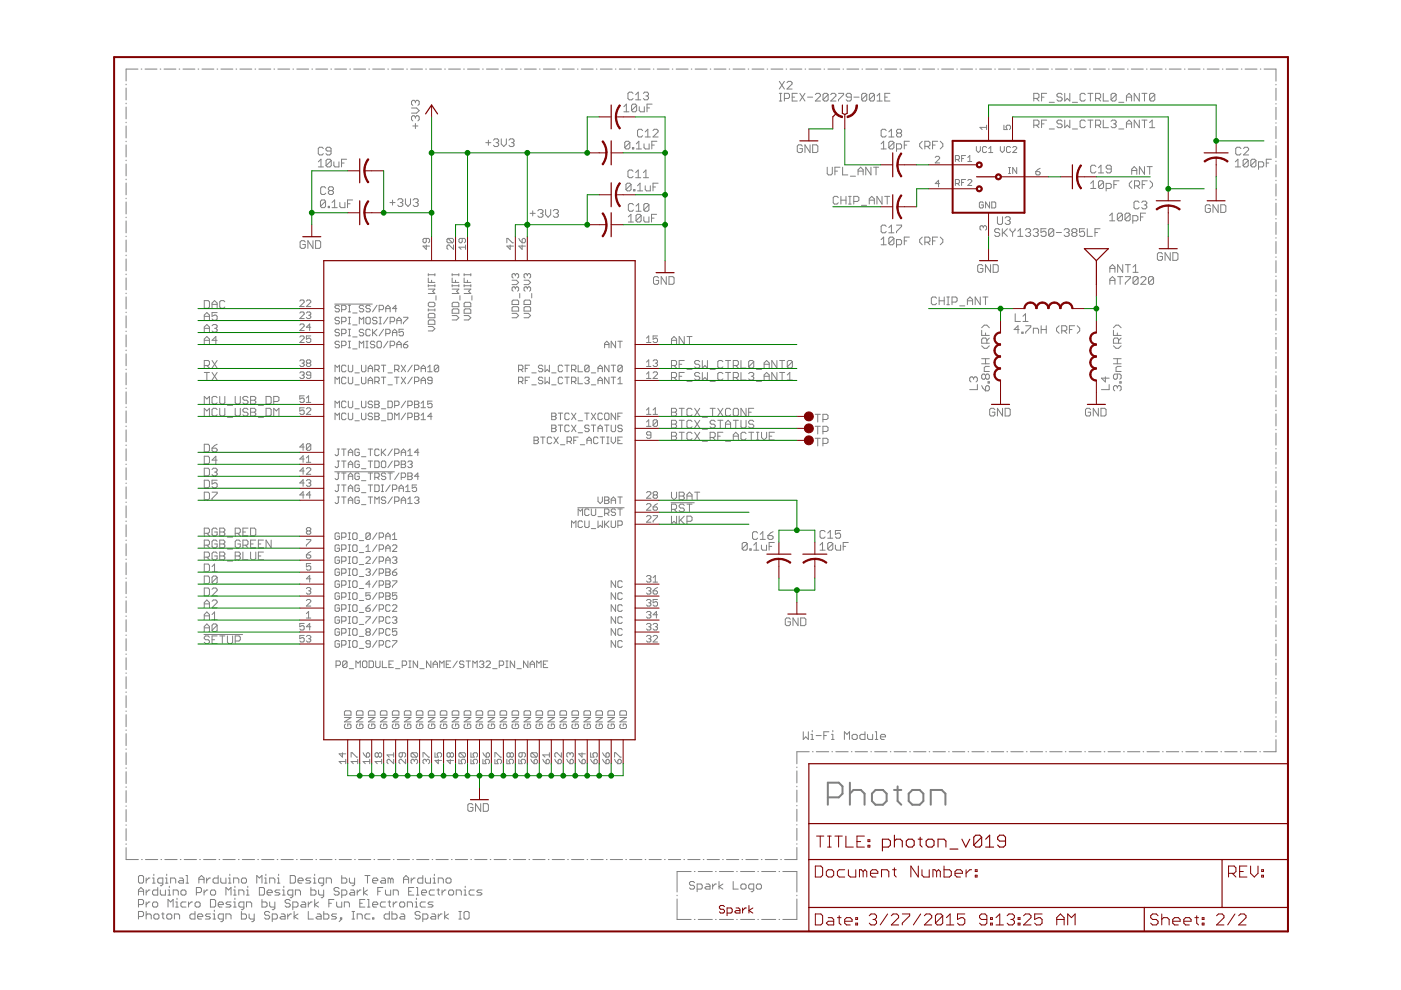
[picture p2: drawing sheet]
<svg xmlns="http://www.w3.org/2000/svg" width="297mm" height="210mm" viewBox="0 0 297 210" stroke-linecap="round" stroke-linejoin="round" font-family="sans-serif">
<g fill="none" stroke="#808080" stroke-width=".21">
<path d="M26.7 17.8v.2M26.7 18.7v2.5M29.3 14.6h-2.6v2.6M29.9 14.6h.2M30.8 14.6h2.5M34 14.6h.1M34.8 14.6h2.5M38 14.6h.1M38.8 14.6h2.5M42 14.6h.1M42.8 14.6h2.5M46 14.6h.2"/>
<path d="M46.8 14.6h2.6M50 14.6h.2M50.9 14.6h2.5M54.1 14.6h.1M54.9 14.6h2.5M58.1 14.6h.1M58.9 14.6h2.5M62.1 14.6h.2M62.9 14.6h2.5M66.1 14.6h.2M67 14.6h2.5M70.1 14.6h.2"/>
<path d="M71 14.6h2.5M74.2 14.6h.1M75 14.6h2.5M78.2 14.6h.1M79 14.6h2.5M82.2 14.6h.2M83 14.6h2.6M86.2 14.6h.2M87.1 14.6h2.5M90.3 14.6h.1M91.1 14.6h2.5M94.3 14.6h.1"/>
<path d="M95.1 14.6h2.5M98.3 14.6h.1M99.1 14.6h2.5M102.3 14.6h.2M103.1 14.6h2.6M106.3 14.6h.2M107.2 14.6h2.5M110.4 14.6h.1M111.2 14.6h2.5M114.4 14.6h.1M115.2 14.6h2.5M118.4 14.6h.1"/>
<path d="M119.2 14.6h2.6M122.4 14.6h.2M123.3 14.6h2.5M126.4 14.6h.2M127.3 14.6h2.5M130.5 14.6h.1M131.3 14.6h2.5M134.2 19.8l-.3-.3h-.5l-.3 .3v1.1l.3 .3h.5l.3-.3M134.5 14.6h.1M135.3 14.6h2.5M136.4 19.8l.3-.3h.5l.3 .3v.3l-.3 .2M138.5 14.6h.1"/>
<path d="M139.3 14.6h2.6M142.5 14.6h.2M143.4 14.6h2.5M146.6 14.6h.1M147.4 14.6h2.5M150.6 14.6h.1M151.4 14.6h2.5M154.6 14.6h.1M155.4 14.6h2.5M158.6 14.6h.1M159.4 14.6h2.6M162.6 14.6h.2"/>
<path d="M163.5 14.6h2.5M165.2 19.8h.6M165.2 17.3l1.1 1.6M165.5 19.8v1.6M166.3 17.3l-1.1 1.6M166.7 14.6h.1M166.9 17.5l.2-.2h.6l.2 .2v.3l-1 1.1h1M167.5 14.6h2.5M169 19.8h-1v1.6h1M169.6 19.8l1.1 1.6M170.7 19.8l-1.1 1.6M170.7 14.6h.1"/>
<path d="M171.5 14.6h2.5M174.7 14.6h.1M175.5 14.6h2.6M177.8 19.8h1.1v.3l-1.1 1v.3M178.7 14.6h.2M179.6 14.6h2.5M182.8 14.6h.1M183.6 14.6h2.5M186.8 14.6h.1M187.6 14.6h2.5M188.7 19.8h-1.1v1.6h1.1M190.8 14.6h.1"/>
<path d="M191.6 14.6h2.5M194.8 14.6h.1M195.6 14.6h2.6M198.8 14.6h.2M199.6 14.6h2.6M202.9 14.6h.1M203.7 14.6h2.5M206.9 14.6h.1M207.7 14.6h2.5M210.9 14.6h.1M211.7 14.6h2.5M214.9 14.6h.2"/>
<path d="M215.7 14.6h2.6M218.9 14.6h.2M219.8 14.6h2.5M221.9 19.8h-1.1v1.6M223 14.6h.1M223.8 14.6h2.5M225.7 19.8v1.6l.6-.5 .5 .5v-1.6M227 14.6h.1M227.8 14.6h2.5M230.7 19.8h1M231 14.6h.1M231.2 19.8v1.6"/>
<path d="M231.8 14.6h2.6M233.9 19.8v1.6h1.1M235 14.6h.2M235.8 14.6h2.6M239.1 14.6h.1M239.9 14.6h2.5M241.6 19.8v1.6l-1.1-1.6v1.6M242.1 19.8h1.1M242.7 19.8v1.6M243.1 14.6h.1M243.9 14.6h2.5M247.1 14.6h.1"/>
<path d="M247.9 14.6h2.5M251.1 14.6h.1M251.9 14.6h2.5M255.1 14.6h.2M255.9 14.6h2.6M259.2 14.6h.1M260 14.6h2.5M263.2 14.6h.1M264 14.6h2.5M267.2 14.6h.1M268 14.6h2.5v2.6M270.5 17.9v.1"/>
<path d="M270.5 18.7v2.6M26.7 21.9v.1M26.7 22.7v2.5M26.7 25.9v.1M26.7 26.7v2.6M26.7 29.9v.2M26.7 30.7v2.6M26.7 34v.1M26.7 34.8v2.5M26.7 38v.1M26.7 38.8v2.5M67.5 34.3l.6-.5v1.6"/>
<path d="M67.5 35.4h1.1M68.6 31.5l-.3-.3h-.6l-.2 .3v1.1l.2 .3h.6l.3-.3M69.1 39.9l-.3-.3h-.6l-.2 .3v1.1l.2 .2h.6l.3-.2M70.2 32h-.8l-.3-.2v-.3l.3-.3h.5l.3 .3v1.1l-.3 .3h-.5l-.3-.3M70.2 34v1.1l-.2 .3h-.6l-.3-.3M70.2 34l-.2-.2h-.6l-.3 .2v1.1M70.2 34l-1.1 1.1M70.8 34.3v.8l.2 .3h.9v-1.1M72.4 34.6h.6M73.5 33.8h-1.1v1.6M87.2 22.9h1.1l.6 .6-.6 .5h-1.1M87.5 26.7h1.1"/>
<path d="M88.1 21.5v.3M88.1 24.8v.3M88.1 26.2v1.1M88.1 24.8l-.3-.3h-.3l-.3 .3v.6l.3 .2M88.1 21.5l-.3-.2h-.3l-.3 .2v.6l.3 .3M88.1 24.8l.2-.3h.3l.3 .3v.6l-.3 .2M88.1 21.5l.2-.2h.3l.3 .2v.6l-.3 .3M103 30.2h1.1M103.5 29.7v1.1M104.6 29.7l.3-.3h.6l.2 .3v.3l-.2 .2M105.2 30.2h.3M105.5 30.2l.2 .3v.3l-.2 .3h-.6l-.3-.3"/>
<path d="M106.3 29.4v1.1l.5 .6 .6-.6v-1.1M107.9 29.7l.3-.3h.5l.3 .3v.3l-.3 .2M108.5 30.2h.2M108.7 30.2l.3 .3v.3l-.3 .3h-.5l-.3-.3M132.3 22.6l.5-.5v1.6M132.3 23.7h1M133.5 30.2l-.2-.2h-.6l-.2 .2v1.1M133.5 30.2v1.1l-.2 .3h-.6l-.2-.3M133.5 30.2l-1 1.1M133.8 39.1v1.1l-.3 .3h-.5l-.3-.3M133.8 39.1l-.3-.3h-.5l-.3 .3v1.1M133.8 39.1l-1.1 1.1"/>
<path d="M134.1 31.3h.3v.3h-.3zM134.2 36.3l-.3-.3h-.5l-.3 .3v1.1l.3 .3h.5l.3-.3M134.8 21.2h1M134.8 20.1l.5-.6v1.7M134.8 36.6l.5-.6v1.7M134.8 37.7h1M134.9 31.6h1.1M134.9 30.5l.5-.5v1.6M135 22.4v1l-.3 .3h-.5l-.3-.3M135 22.4l-.3-.3h-.5l-.3 .3v1M135 22.4l-1.1 1M135.2 39.4l.5-.6v1.7"/>
<path d="M135.5 22.6v.8l.3 .3h.8v-1.1M136.2 27.7l-.2-.3h-.6l-.2 .3v1.1l.2 .2h.6l.2-.2M136.4 37.7h1.1M136.4 36.6l.5-.6v1.7M136.5 30.5v.8l.3 .3h.8v-1.1M136.8 39.4v.8l.3 .3h.8v-1.1M136.8 29h1.1M136.8 28l.6-.6v1.6M136.9 20.3h.3M137.2 22.9h.5M137.2 20.3l.3 .3v.3l-.3 .3h-.5l-.3-.3M138.2 30.8h.5"/>
<path d="M138.3 22.1h-1.1v1.6M138.5 39.6h.5M138.5 27.7l.2-.3h.6l.2 .3v.3l-1 1h1M139.3 30h-1.1v1.6M139.5 38.8h-1v1.7M165.2 21.4h.6M166.3 20.9h.8l.3-.3v-.5l-.3-.3h-.8v1.6M168 20.6h.5M170.1 31l-.3-.3h-.5l-.3 .3v1.1l.3 .2h.5l.3-.2v-.6h-.5M171.2 20.6h1.1M171.7 30.7v1.6l-1-1.6v1.6M172.3 30.7h.8l.3 .3v1.1l-.3 .2h-.8z"/>
<path d="M172.9 20.1l.2-.3h.6l.2 .3v.2l-1 1.1h1M175.4 35.5v1.3l.2 .3h.6l.3-.3v-1.3M175.6 20.1v1l-.3 .3h-.5l-.3-.3M175.6 20.1l-.3-.3h-.5l-.3 .3v1M175.6 20.1l-1.1 1M176.1 20.1l.3-.3h.6l.2 .3v.2l-1.1 1.1h1.1M177 36.3h.6M178.1 35.5h-1.1v1.6M178.6 35.5v1.6h1.1M180.3 37.4h1.1M180.5 20.6h-.8l-.3-.3v-.2l.3-.3h.5l.3 .3v1l-.3 .3h-.5l-.3-.3M181 20.6h1.1"/>
<path d="M181.9 36.3h1.1M181.9 37.1v-1.1l.6-.5 .5 .5v1.1M183.8 20.1v1l-.3 .3h-.6l-.2-.3M183.8 20.1l-.3-.3h-.6l-.2 .3v1M183.8 20.1l-1.1 1M184.7 35.5v1.6l-1.1-1.6v1.6M185.2 35.5h1.1M185.4 20.1v1l-.3 .3h-.5l-.3-.3M185.4 20.1l-.3-.3h-.5l-.3 .3v1M185.4 20.1l-1.1 1M185.7 35.5v1.6M185.9 21.4h1.1"/>
<path d="M185.9 20.3l.6-.5v1.6M186.8 31.6h1.1M186.8 30.5l.5-.5v1.6M187.6 20.6h.5M187.9 27.7l-.3-.3h-.5l-.3 .3v1.1l.3 .2h.5l.3-.2M188.4 28l.6-.6v1.6M188.4 29h1.1M189.5 30.2l-.2-.2h-.6l-.3 .2v1.1M189.5 30.2v1.1l-.2 .3h-.6l-.3-.3M189.5 30.2l-1.1 1.1M190.1 31.6h.8l.3-.3v-.5l-.3-.3h-.8v1.6M190.4 28.2l-.3-.2v-.3l.3-.3h.5l.3 .3v.3l-.3 .2"/>
<path d="M190.4 28.2l-.3 .3v.3l.3 .2h.5l.3-.2v-.3l-.3-.3M190.4 28.2h.5M191.7 30.8h.6M192.8 30h-1.1v1.6M195.5 30l-.5 .5v.5l.5 .6M196.1 31h.8l.3-.2v-.6l-.3-.2h-.8v1.6M196.6 31l.6 .6M197.7 30.8h.6M198.3 33.4l.2-.3h.5l.2 .3v.2l-.9 .9h.9M198.8 30h-1.1v1.6M199.2 38.9h-.9l.7-.7v1.4M199.3 30l.6 .5v.5l-.6 .6"/>
<path d="M202.6 38.9h.6l.2-.2v-.4l-.2-.2h-.6v1.2M202.6 33.8h.6l.2-.2v-.4l-.2-.2h-.6v1.2M203 33.8l.4 .4M203 38.9l.4 .4M203.9 33.6h.4M203.9 38.7h.4M204.7 33h-.8v1.2M204.7 38.1h-.8v1.2M205.2 38.3l.2-.2h.4l.2 .2v.2l-.8 .8h.8M205.2 33.4l.4-.4v1.2M205.2 34.2h.8M207 31.1v.8l.4 .4 .5-.4v-.8"/>
<path d="M209.2 31.3l-.2-.2h-.5l-.2 .2v.8l.2 .2h.5l.2-.2M209.2 27h-1.4l.4 .5M209.2 26.5v1M209.6 32.3h.9M209.6 31.5l.5-.4v1.2M212.1 31.1v.8l.4 .4 .4-.4v-.8M212.9 26.5v1h.7l-.3-.5 .3-.5h.4l.2 .3v.4l-.2 .3M213.8 36.8h.4M213.8 35.5h.4M214 35.5v1.3M214.2 31.3l-.2-.2h-.4l-.2 .2v.8l.2 .2h.4l.2-.2M214.7 31.3l.2-.2h.4l.3 .2v.2l-.9 .8h.9"/>
<path d="M215.6 35.5v1.3l-.9-1.3v1.3M219.2 20.9h.8l.3-.3v-.5l-.3-.3h-.8v1.6M219.2 26.5h.8l.3-.2v-.6l-.3-.2h-.8v1.6M219.6 36.4h.7l.2 .5-.2 .2h-.5l-.2-.2zM219.7 26.5l.6 .6M219.7 20.9l.6 .5M220.5 35.7l-.9 .7M220.8 20.6h.6M220.8 26.3h.6M221.9 25.5h-1.1v1.6M222.5 27.3h1M222.5 21.7h1"/>
<path d="M225.2 20.1l-.3-.3h-.5l-.3 .3v.2l.3 .3h.5l.3 .3v.2l-.3 .3h-.5l-.3-.3M225.2 25.7l-.3-.2h-.5l-.3 .2v.3l.3 .3h.5l.3 .2v.3l-.3 .3h-.5l-.3-.3M225.7 25.5v1.6l.6-.6 .5 .6v-1.6M227.4 27.3h1.1M227.4 21.7h1.1M230.1 20.1l-.3-.3h-.5l-.3 .3v1l.3 .3h.5l.3-.3M230.1 25.7l-.3-.2h-.5l-.3 .2v1.1l.3 .3h.5l.3-.3M230.7 25.5h1M231.2 25.5v1.6M231.2 38.9l.6-.6v1.7M231.2 40h1.1M232.3 20.9h.8l.3-.3v-.5l-.3-.3h-.8v1.6"/>
<path d="M232.3 26.5h.8l.3-.2v-.6l-.3-.2h-.8v1.6M232.3 35.3l-.2-.3h-.6l-.3 .3v1.1l.3 .3h.6l.2-.3M232.8 26.5l.6 .6M232.8 20.9l.6 .5M232.9 35.6l.5-.6v1.7M232.9 36.7h1.1M233.9 25.5v1.6h1.1M234 38.6v1.1l-.3 .3h-.5l-.3-.3M234 38.6l-.3-.3h-.5l-.3 .3v1.1M234 38.6l-1.1 1.1M234.5 40h.8l.3-.3v-.6l-.3-.2h-.8v1.6M235.6 25.7l.2-.2h.6l.2 .2v.3l-.2 .3"/>
<path d="M235.6 35.8h-.8l-.3-.2v-.3l.3-.3h.5l.3 .3v1.1l-.3 .3h-.5l-.3-.3M236.1 26.3h.3M236.2 39.1h.5M236.4 26.3l.2 .2v.3l-.2 .3h-.6l-.2-.3M236.6 20.1v1l-.2 .3h-.6l-.2-.3M236.6 20.1l-.2-.3h-.6l-.2 .3v1M236.6 20.1l-1 1M237.2 27.3h1.1M237.2 21.7h1.1M237.3 38.3h-1.1v1.7M238.8 20.6h1.1M238.8 26.3h1.1"/>
<path d="M238.8 21.4v-1.1l.6-.5 .5 .5v1.1M238.8 27.1v-1.1l.6-.5 .5 .5v1.1M239.9 37v-1.1l.6-.6 .5 .6v1.1M239.9 36.2h1.1M240 38.3l-.6 .6v.5l.6 .6M240.5 39.4h.8l.3-.3v-.5l-.3-.3h-.8v1.7M241.1 39.4l.5 .6M241.6 25.5v1.6l-1.1-1.6v1.6M242.1 25.5h1.1M242.2 39.1h.5M242.7 35.3v1.7l-1.1-1.7v1.7M242.7 25.5v1.6"/>
<path d="M243.2 35.3h1.1M243.2 38.3h-1v1.7M243.7 27.1h1.1M243.7 26l.6-.5v1.6M243.8 35.3v1.7M243.8 38.3l.5 .6v.5l-.5 .6M244.8 20.1v1l-.2 .3h-.6l-.3-.3M244.8 20.1l-.2-.3h-.6l-.3 .3v1M244.8 20.1l-1.1 1M261.9 35.4h1.1M261.9 34.3l.6-.5v1.6M263.1 31.5l-.3-.3h-.5l-.3 .3v1.1l.3 .3h.5l.3-.3"/>
<path d="M263.7 31.5l.2-.3h.6l.2 .3v.3l-1 1.1h1M264.6 34v1.1l-.2 .3h-.6l-.2-.3M264.6 34l-.2-.2h-.6l-.2 .2v1.1M264.6 34l-1 1.1M266.3 34v1.1l-.3 .3h-.5l-.3-.3M266.3 34l-.3-.2h-.5l-.3 .2v1.1M266.3 34l-1.1 1.1M266.8 35.4h.9l.2-.3v-.5l-.2-.3h-.9v1.6M268.5 34.6h.5M269.6 33.8h-1.1v1.6M270.5 21.9v.2M270.5 22.8v2.5"/>
<path d="M270.5 26v.1M270.5 26.8v2.6M270.5 30.1v.1M270.5 30.9v2.5M270.5 34.1v.2M270.5 34.9v2.6M270.5 38.2v.1M270.5 39v2.6M26.7 42v.1M26.7 42.8v2.6M26.7 46v.2M26.7 46.8v2.6"/>
<path d="M26.7 50.1v.1M26.7 50.9v2.5M26.7 54.1v.1M26.7 54.9v2.5M26.7 58.1v.2M26.7 58.9v2.5M64.7 51.3l-.2-.3h-.6l-.3 .3v1.1l.3 .3h.6l.2-.3v-.6h-.5M66.4 51v1.7l-1.1-1.7v1.7M66.9 51h.8l.3 .3v1.1l-.3 .3h-.8zM69 42.7l-.2-.3h-.6l-.3 .3v1.1M69 42.7v1.1l-.2 .2h-.6l-.3-.2M69 42.7l-1.1 1.1"/>
<path d="M69.6 43.8h.2v.2h-.2zM69.9 40.4l-.3 .3v.3l.3 .2h.5l.3-.2v-.3l-.3-.3M69.9 40.4l-.3-.2v-.3l.3-.3h.5l.3 .3v.3l-.3 .2M69.9 40.4h.5M70.4 44h1.1M70.4 42.9l.6-.5v1.6M72.1 42.9v.9l.2 .2h.8v-1.1M73.7 43.2h.5M74.8 42.4h-1.1v1.6M82.7 42.9h1.1M83.2 42.4v1.1M84.3 42.4l.3-.3h.5l.3 .3v.3l-.3 .2"/>
<path d="M84.9 42.9h.2M85.1 42.9l.3 .3v.3l-.3 .3h-.5l-.3-.3M86 42.1v1.1l.5 .6 .5-.6v-1.1M87.6 42.4l.3-.3h.5l.3 .3v.3l-.3 .2M88.1 42.9h.3M88.4 42.9l.3 .3v.3l-.3 .3h-.5l-.3-.3M90.4 50.5v.7l-.3 .3-.4-.3v-.4l.2-.3h.9l.3 .3v.4l-.3 .3M90.4 51.9v1l-.7-.7h1.4M90.8 58.9v1h1.4M90.8 58.3h1.4M90.8 58v.5M91.5 59.4v.5"/>
<path d="M92.2 58v.5M95 50.5h.9l.3 .3v.4l-.3 .3M95 50.5l-.2 .3v.4l.2 .3h.9M95 50.5l.9 1M95.9 58.9v1h1.4M95.9 58.3h1.4M95.9 58v.5M96.2 51.9v1l-1-1-.4 .3v.4l.2 .3M96.6 59.4v.5M97.3 58v.5M98 50.5v.7l-.2 .3-.5-.3v-.4l.2-.3h1l.2 .3v.4l-.2 .3M98.4 58v.5"/>
<path d="M98.4 58.9v1h1.4M98.4 58.3h1.4M98.7 52.4h-1.4l.5 .5M98.7 51.9v1M99.1 59.4v.5M99.8 58v.5M107.5 51.5v-1h.2l.9 1h.3M108.2 51.9v1l-.7-.7h1.4M108.6 59.4h.9l.5 .5-.5 .4h-.9M109.3 58.3l-.3-.3-.4 .3v.4l.2 .2M109.3 58.3l.2-.3 .5 .3v.4l-.3 .2M109.3 58.3v.2"/>
<path d="M110 50.5l.7 1M110.7 50.8l.5-.3 .2 .3v.4l-.2 .3h-.5zM110.7 51.9v1l-.7-.7h1.4M111.1 59.4h.9l.5 .5-.5 .4h-.9M111.8 58.3l.2-.3 .5 .3v.4l-.2 .2M111.8 58.3l-.2-.3-.5 .3v.4l.2 .2M111.8 58.3v.2M112.4 45.2h1.1M112.9 44.7v1.1M114 44.7l.3-.3h.6l.2 .3v.3l-.2 .2M114.6 45.2h.3M114.9 45.2l.2 .3v.3l-.2 .3h-.6l-.3-.3"/>
<path d="M115.7 44.4v1.1l.5 .6 .6-.6v-1.1M117.3 44.7l.3-.3h.5l.3 .3v.3l-.3 .2M117.9 45.2h.2M118.1 45.2l.3 .3v.3l-.3 .3h-.5l-.3-.3M133.2 46l.6-.6v1.7M133.2 47.1h1.1M134.3 43.4l-.3-.2h-.5l-.3 .2v1.1l.3 .3h.5l.3-.3M134.3 40.2h.3v.3h-.3zM134.9 43.7l.5-.5v1.6M134.9 44.8h1M135.2 40.5h1M135.9 45.7v1.1l-.2 .3h-.6l-.2-.3"/>
<path d="M135.9 45.7l-.2-.3h-.6l-.2 .3v1.1M135.9 45.7l-1 1.1M136.5 46v.8l.3 .3h.8v-1.1M137.6 43.4v1.1l-.3 .3h-.5l-.3-.3M137.6 43.4l-.3-.2h-.5l-.3 .2v1.1M137.6 43.4l-1.1 1.1M138.1 46.2h.6M139.2 45.4h-1.1v1.7M139.6 58.9l-.2-.2h-.6l-.2 .2v1.1l.2 .3h.6l.2-.3v-.5h-.5M141.3 58.7v1.6l-1.1-1.6v1.6M141.8 58.7h.8l.3 .2v1.1l-.3 .3h-.8zM177.7 41.9l-.2-.3h-.6l-.2 .3v1.1l.2 .3h.6l.2-.3"/>
<path d="M178.3 41.6v1.7M178.3 42.4h1.1M179.4 41.6v1.7M179.9 41.6h.6M179.9 43.3h.6M180.2 41.6v1.7M181 42.7h.8l.3-.3v-.5l-.3-.3h-.8v1.7M182.6 43.5h1.1M184.3 43.3v-1.1l.5-.6 .6 .6v1.1M184.3 42.4h1.1M186.8 50.8l.5-.5v1.6M186.8 51.9h1.1"/>
<path d="M187 41.6v1.7l-1.1-1.7v1.7M187.6 41.6h1M187.9 48l-.3-.3h-.5l-.3 .3v1.1l.3 .3h.5l.3-.3M188.1 41.6v1.7M188.4 49.4h1.1M188.4 48.3l.6-.6v1.7M189.5 50.5v1.1l-.2 .3h-.6l-.3-.3M189.5 50.5l-.2-.2h-.6l-.3 .2v1.1M189.5 50.5l-1.1 1.1M190.1 51.9h.8l.3-.3v-.5l-.3-.3h-.8v1.6M190.1 47.7h1.1v.3l-1.1 1.1v.3M191.7 51.1h.6"/>
<path d="M192.8 50.3h-1.1v1.6M195.5 50.3l-.5 .5v.6l.5 .5M196.1 51.4h.8l.3-.3v-.6l-.3-.2h-.8v1.6M196.6 51.4l.6 .5M197.7 51.1h.6M198.8 50.3h-1.1v1.6M199.3 50.3l.6 .5v.6l-.6 .5M208.4 56.4l-.3-.3h-.5l-.3 .3v1.1l.3 .2h.5l.3-.2v-.6h-.6M208.5 48.1l.2-.2 .5 .2v.5l-.3 .2M208.5 48.1v.2M208.5 48.1l-.3-.2-.4 .2v.5l.2 .2M208.5 43l-.2-.2h-.4l-.3 .2v.9l.3 .2h.4l.2-.2v-.4h-.4"/>
<path d="M209.8 42.8v1.3l-.8-1.3v1.3M210 56.1v1.6l-1.1-1.6v1.6M210.3 42.8h.6l.2 .2v.9l-.2 .2h-.6zM210.6 56.1h.8l.2 .3v1.1l-.2 .2h-.8zM211.5 46v1.3l.3 .3h.5l.3-.3v-1.3M212 48.8l-.3-.3h-.6l-.2 .3v.2l.2 .3h.6l.3 .3v.2l-.3 .3h-.6l-.2-.3M212.5 48.5v1.6M212.8 49.3l.8 .8M213.1 46.2l.3-.2h.5l.3 .2v.3l-.3 .3M213.6 48.5l-1.1 1.1M213.7 46.8h.2M213.9 46.8l.3 .2v.3l-.3 .3h-.5l-.3-.3"/>
<path d="M214.1 48.5v.3l.6 .5M214.7 49.3v.8M215.2 48.5v.3l-.5 .5M215.8 50.1h1.1M215.8 49l.5-.5v1.6M217.4 48.8l.3-.3h.5l.3 .3v.2l-.3 .3M218 49.3h.2M218.2 49.3l.3 .3v.2l-.3 .3h-.5l-.3-.3M219.1 48.8l.2-.3h.6l.2 .3v.2l-.2 .3M219.6 49.3h.3M219.9 49.3l.2 .3v.2l-.2 .3h-.6l-.2-.3M221.8 48.5h-1.1v.8l.5-.3h.3l.3 .3v.5l-.3 .3h-.5l-.3-.3"/>
<path d="M223.4 48.8l-.3-.3h-.5l-.3 .3v1M223.4 48.8v1l-.3 .3h-.5l-.3-.3M223.4 48.8l-1.1 1M224 49.3h1M225.6 48.8l.3-.3h.5l.3 .3v.2l-.3 .3M226.1 49.3h.3M226.4 49.3l.3 .3v.2l-.3 .3h-.5l-.3-.3M227.5 49.3l-.3-.3v-.2l.3-.3h.5l.3 .3v.2l-.3 .3M227.5 49.3h.5M227.5 49.3l-.3 .3v.2l.3 .3h.5l.3-.3v-.2l-.3-.3M230 48.5h-1.1v.8l.5-.3h.3l.3 .3v.5l-.3 .3h-.5l-.3-.3M230.5 48.5v1.6h1.1"/>
<path d="M232.2 49.3h.5M233.2 48.5h-1v1.6M235.3 45.7l.5-.5v1.6M235.3 46.8h1M235.3 59.5h1.1M235.3 57.7v-1.1l.6-.5 .5 .5v1.1M235.3 56.9h1.1M237 58.7h1M237.5 58.7v1.6M238 45.5v1l-.3 .3h-.5l-.3-.3M238 45.5l-.3-.3h-.5l-.3 .3v1M238 45.5l-1.1 1"/>
<path d="M238 56.1v1.6l-1-1.6v1.6M238.6 58.7h1.1v.2l-1.1 1.1v.3M238.6 56.1h1.1M239.1 56.1v1.6M239.6 45.5v1l-.2 .3h-.6l-.3-.3M239.6 45.5l-.2-.3h-.6l-.3 .3v1M239.6 45.5l-1.1 1M240.2 46.8h.8l.3-.3v-.5l-.3-.3h-.8v1.6M240.2 57.7h1.1M240.2 56.6l.6-.5v1.6M241.3 58.9l-.3-.2h-.5l-.3 .2v1.1M241.3 58.9v1.1l-.3 .3h-.5l-.3-.3"/>
<path d="M241.3 58.9l-1.1 1.1M241.5 42.9l-.3-.2h-.5l-.3 .2v1.1l.3 .3h.5l.3-.3M241.8 46h.5M241.9 58.9l.2-.2h.6l.3 .2v.3l-1.1 1.1h1.1M242.1 42.9l.2-.2h.6l.2 .2v.3l-.2 .3M242.6 43.5h.3M242.9 43.5l.2 .2v.3l-.2 .3h-.6l-.2-.3M242.9 45.2h-1.1v1.6M244.6 58.9l-.3-.2h-.5l-.3 .2v1.1M244.6 58.9v1.1l-.3 .3h-.5l-.3-.3M244.6 58.9l-1.1 1.1M246.5 53.8l-.3-.2h-.5l-.3 .2v1.1l.3 .3h.5l.3-.3v-.5h-.6"/>
<path d="M248.1 53.6v1.6l-1.1-1.6v1.6M248.7 53.6h.8l.2 .2v1.1l-.2 .3h-.8zM256.6 43.7l-.2-.3h-.6l-.3 .3v1.1l.3 .2h.6l.2-.2v-.6h-.5M258.3 43.4v1.6l-1.1-1.6v1.6M258.8 43.4h.8l.3 .3v1.1l-.3 .2h-.8zM270.5 42.2v.2M270.5 43.1v2.5M270.5 46.3v.2M270.5 47.1v2.6M270.5 50.4v.1M270.5 51.2v2.6M270.5 54.4v.2"/>
<path d="M270.5 55.3v2.5M270.5 58.5v.2M270.5 59.3v2.6M26.7 62.1v.2M26.7 62.9v2.6M26.7 66.2v.1M26.7 67v2.5M26.7 70.2v.1M26.7 71v2.5M26.7 74.2v.2M26.7 75v2.6M26.7 78.3v.1"/>
<path d="M26.7 79.1v2.5M43.3 69.6h1.1M43.3 63.7h.8l.3 .3v1.1l-.3 .3h-.8zM43.3 67.9v-1.1l.6-.5 .5 .5v1.1M43.3 70.4v-1.1l.6-.5 .5 .5v1.1M43.3 73v-1.1l.6-.5 .5 .5v1.1M43.3 77.5h.8l.3-.3v-.5l-.3-.3h-.8v1.6M43.3 72.2h1.1M43.3 67.1h1.1M43.3 79h1.1M43.9 79v1.6M43.9 77.5l.5 .5"/>
<path d="M45 64.5h1M45 65.4v-1.1l.5-.6 .5 .6v1.1M45 69.1l.2-.3h.6l.2 .3v.2l-.2 .3M45 76.4l1 1.6M45 79l1 1.6M45.5 69.6h.3M45.8 69.6l.2 .3v.3l-.2 .2h-.6l-.2-.2M46 72.2h-1l.8-.8v1.6M46 66.3h-1v.8l.8-.3 .2 .3v.5l-.2 .3h-.6l-.2-.3M46 76.4l-1 1.6M46 79l-1 1.6M47.7 64l-.3-.3h-.5l-.3 .3v1.1l.3 .3h.5l.3-.3"/>
<path d="M63.6 79.1l.2-.3h.5l.2 .3-.2 .4M63.6 76.5l.2-.2h.5l.2 .2-.2 .5M63.6 71.5l.2-.3h.5l.2 .3v.2l-.9 .9h.9M63.6 66.4l.2-.3h.5l.2 .3v.2l-.9 .9h.9M63.6 63.8l.2-.2h.5l.2 .2v.3l-.9 .9h.9M63.6 68.9l.2-.2h.5l.2 .2v.3l-.9 .9h.9M64 77h.3M64 79.5h.3M64.3 77l.2 .2-.2 .5h-.5l-.2-.2M64.3 79.5l.2 .3-.2 .4h-.5l-.2-.2M65 63.8l.2-.2h.5l.2 .2v.3l-.9 .9h.9M65 66.4l.2-.3h.5l.2 .3-.2 .4"/>
<path d="M65.2 77l-.2 .2 .2 .5h.5l.2-.2-.2-.5M65.2 77l-.2-.2 .2-.5h.5l.2 .2-.2 .5M65.2 77h.5M65.4 66.8h.3M65.7 66.8l.2 .3-.2 .4h-.5l-.2-.2M65.9 71.2h-.9v.7l.7-.2 .2 .2v.5l-.2 .2h-.5l-.2-.2M65.9 79.5h-.7l-.2-.2 .2-.5h.5l.2 .3v.9l-.2 .2h-.5l-.2-.2M65.9 69.4h-.9l.7-.7v1.4M71 64.5h7.9M71 78.8v-1.4l.5 .5 .5-.5v1.4M72 65l-.3-.3h-.4l-.3 .3 .3 .4h.4l.3 .3-.3 .4h-.4l-.3-.2M72 67.5l-.3-.2h-.4l-.3 .2 .3 .5h.4l.3 .2-.3 .5h-.4l-.3-.3"/>
<path d="M72 70l-.3-.2h-.4l-.3 .2 .3 .5h.4l.3 .2-.3 .5h-.4l-.3-.2M72 72.6l-.3-.3h-.4l-.3 .3 .3 .4h.4l.3 .3-.3 .4h-.4l-.3-.2M72.4 65.7h.7l.3-.3v-.4l-.3-.3h-.7v1.4M72.4 68.2h.7l.3-.2v-.5l-.3-.2h-.7v1.4M72.4 70.7h.7l.3-.2v-.5l-.3-.2h-.7v1.4M72.4 73.3h.7l.3-.3v-.4l-.3-.3h-.7v1.4M73.4 77.7l-.3-.3h-.4l-.3 .3v.9l.3 .2h.4l.3-.2M73.9 77.4v1.2l.2 .2h.4l.3-.2v-1.2M73.9 80v1.1l.2 .3h.4l.3-.3v-1.1M73.9 72.3h.4M73.9 64.7h.4M73.9 66.1h.4"/>
<path d="M73.9 67.3h.4M73.9 68.7h.4M73.9 69.8h.4M73.9 71.2h.4M73.9 73.7h.4M74.1 64.7v1.4M74.1 67.3v1.4M74.1 69.8v1.4M74.1 72.3v1.4M74.8 66.4h.9M74.8 68.9h.9M74.8 71.4h.9"/>
<path d="M74.8 74h.9M75.2 79.1h1M76.2 68.7v-1.4l.4 .4 .5-.4v1.4M76.2 73.7v-1.4l.4 .5 .5-.5v1.4M76.6 77.4v1.2l.3 .2h.4l.3-.2v-1.2M76.6 80v1.1l.3 .3h.4l.3-.3v-1.1M77.1 65l-.2-.3h-.5l-.2 .5 .2 .2h.5l.2 .5-.2 .2h-.5l-.2-.2M77.1 70l-.2-.2h-.5l-.2 .5 .2 .2h.5l.2 .5-.2 .2h-.5l-.2-.2M77.6 67.5l.2-.2h.5l.2 .2v.9l-.2 .3h-.5l-.2-.3zM77.6 72.3h.4M77.6 73.7h.4M77.8 72.3v1.4"/>
<path d="M78.1 78.8v-.9l.4-.5 .5 .5v.9M78.1 78.1h.9M78.5 65l-.2-.3h-.5l-.2 .5 .2 .2h.5l.2 .5-.2 .2h-.5l-.2-.2M78.5 70l-.2-.2h-.5l-.2 .2v1l.2 .2h.5l.2-.2M79 69.8v1.4M79.2 70.5l.7 .7M79.5 78.4h.7l.2-.3v-.4l-.2-.3h-.7v1.4M79.5 72.6l-.3-.3h-.4l-.3 .5 .3 .2h.4l.3 .5-.3 .2h-.4l-.3-.2M79.9 67.5l-.2-.2h-.5l-.2 .4 .2 .3h.5l.2 .4-.2 .3h-.5l-.2-.3M79.9 64.7l-.9 1.4M79.9 69.8l-.9 .9M79.9 78.4l.5 .4"/>
<path d="M80.2 72.3h.4l.3 .3v.9l-.3 .2h-.4l-.3-.2v-.9zM80.4 65.7h.7l.2-.3v-.4l-.2-.3h-.7v1.4M80.4 67.3h.5M80.4 68.7h.5M80.6 67.3v1.4M80.9 80h.9M80.9 77.4h.9M81.3 77.4v1.4M81.3 80v1.4M81.3 69.8l-.9 1.4M81.8 66.1v-.9l.5-.5 .4 .5v.9M81.8 70.7h.7l.2-.2v-.5l-.2-.2h-.7v1.4"/>
<path d="M81.8 65.4h.9M82.3 79.1h.9M82.3 67.3l-1 1.4M82.3 72.3l-1 1.4M82.7 68.2h.7l.3-.2v-.5l-.3-.2h-.7v1.4M82.7 73.3h.7l.3-.3v-.4l-.3-.3h-.7v1.4M83.2 71.2v-.9l.5-.5 .4 .5v.9M83.2 70.5h.9M83.7 78.4h.7l.2-.3v-.4l-.2-.3h-.7v1.4M83.7 80h.9M84.1 68.7v-1l.5-.4 .5 .4v1M84.1 73.7v-.9l.5-.5 .5 .5v.9"/>
<path d="M84.1 80v1.4M84.1 73h1M84.1 65.4h-.9l.7-.7v1.4M84.1 68h1M84.1 78.4l.5 .4M85.1 77.4l.9 1.4M85.1 80l.9 1.4M85.5 67.3h1v.2l-1 .9v.3M85.5 69.8h-.9v.7l.5-.2 .4 .2v.5l-.2 .2h-.5l-.2-.2M85.5 73h.7l.3 .5-.3 .2h-.4l-.3-.2zM86 77.4l-.9 1.4M86 80l-.9 1.4"/>
<path d="M86.5 72.3l-1 .7M87.4 77.4l-.9 1.4M87.4 80l-.9 1.4M87.9 78.4h.7l.2-.3v-.4l-.2-.3h-.7v1.4M89.3 78.8v-.9l.4-.5 .5 .5v.9M89.3 78.1h.9M90.7 78.8h.9M90.7 77.9l.4-.5v1.4M90.8 66.7l.2-.3h1l.2 .3v.7h-1.4zM90.8 61.3h1.4l-.5 .5 .5 .4h-1.4M90.8 64.3l.2-.2h1l.2 .2v.5l-.2 .2h-1l-.2-.2zM90.8 60.6h1.4"/>
<path d="M90.8 60.3v.5M90.8 65.5v.5M90.8 69.2h.9l.5 .5-.5 .5h-.9M90.8 65.7h1.4M91 67.8h1l.2 .3v.7h-1.4v-.7zM92.2 60.3v.5M92.2 65.5v.5M92.4 62.7v.9M93 77.7v.9l-.2 .2h-.5l-.2-.2M93 77.7l-.2-.3h-.5l-.2 .3v.9M93 77.7l-.9 .9M95.9 66.9h.9l.5 .5-.5 .4h-.9"/>
<path d="M95.9 64.3l.2-.2h.9l.3 .2v.7h-1.4zM95.9 61.3h1.4l-.5 .5 .5 .4h-1.4M95.9 65.7l.2-.2h.9l.3 .2v.7h-1.4zM95.9 60.6h1.4M95.9 60.3v.5M97.3 60.3v.5M97.5 62.7v.9M98.4 64.3l.2-.2h1l.2 .2v.7h-1.4zM98.4 65.7l.2-.2h1l.2 .2v.7h-1.4zM98.4 66.9h.9l.5 .5-.5 .4h-.9M98.4 60.3v.5M98.4 61.3h1.4l-.5 .5 .5 .4h-1.4"/>
<path d="M98.4 60.6h1.4M99.8 60.3v.5M100.1 62.7v.9M108.6 63.9l.2-.3h.9l.3 .3v.7h-1.4zM108.6 65.3l.2-.3h.9l.3 .3v.7h-1.4zM108.6 66.4h.9l.5 .5-.5 .5h-.9M109.3 61l-.3-.2-.4 .2v.5l.2 .2M109.3 61l.2-.2 .5 .2v.5l-.3 .2M109.3 61v.3M109.9 78.4h.7l.3-.3v-.4l-.3-.3h-.7v1.4M110.2 62.2v1M110.4 78.4l.5 .4"/>
<path d="M111.1 65.3l.2-.3h1l.2 .3v.7h-1.4zM111.1 66.4h.9l.5 .5-.5 .5h-.9M111.3 63.6h1l.2 .3v.7h-1.4v-.7zM111.4 78.1h.4M111.8 61l.2-.2 .5 .2v.5l-.2 .2M111.8 61l-.2-.2-.5 .2v.5l.2 .2M111.8 61v.3M112.3 80h-.9v1.4M112.3 77.4h-.9v1.4M112.7 62.2v1M112.8 79.1h.9M115.1 77.7l-.2-.3h-.5l-.2 .5 .2 .2h.5l.2 .5-.2 .2h-.5l-.2-.2"/>
<path d="M115.5 80v1.4l.5-.5 .5 .5v-1.4M115.5 77.4v1.4l.5-.4 .5 .4v-1.4M117 79.1h.9M119.3 77.7l-.2-.3h-.5l-.2 .3v.9l.2 .2h.5l.2-.2M119.8 80h.9M119.8 77.4h.9M120.2 77.4v1.4M120.2 80v1.4M121.2 78.4h.7l.2-.3v-.4l-.2-.3h-.7v1.4M121.6 78.4l.5 .4M122.6 80v1.4h.9M122.6 77.4v1.4h.9"/>
<path d="M124.9 77.7l-.2-.3h-.5l-.2 .3v.9M124.9 77.7l-.9 .9M124.9 77.7v.9l-.2 .2h-.5l-.2-.2M125.4 79.1h.9M126.8 78.8v-.9l.5-.5 .4 .5v.9M126.8 78.1h.9M128.2 73.7v-.9l.5-.5 .4 .5v.9M128.2 73h.9M129.1 77.4v1.4l-.9-1.4v1.4M129.1 80v1.4l-.9-1.4v1.4M129.6 80h.9M129.6 77.4h.9"/>
<path d="M130 77.4v1.4M130 80v1.4M130.5 72.3v1.4l-.9-1.4v1.4M131 72.3h.9M131.5 72.3v1.4M131.9 77.7l-.9 .9M131.9 77.7l-.2-.3h-.5l-.2 .3v.9M131.9 77.7v.9l-.2 .2h-.5l-.2-.2M137.1 77.7h.9M137.1 71.7l.4-.5v1.4M137.1 76.8l.4-.5v1.4M137.1 79.3l.4-.5v1.4"/>
<path d="M137.1 72.6h.9M138.5 79.1l.2-.3h.5l.2 .3v.2l-.9 .9h.9M138.5 76.5l.2-.2h.5l.2 .2-.2 .5M138.9 77h.3M139.2 77l.2 .2-.2 .5h-.5l-.2-.2M139.4 71.2h-.9v.7l.7-.2 .2 .2v.5l-.2 .2h-.5l-.2-.2M142.4 72.2h1M142.4 73v-1.1l.5-.5 .5 .5v1.1M142.4 77.5h.8l.2-.3v-.5l-.2-.3h-.8v1.6M142.9 77.5l.5 .5M144 79.8h.5M144 77.2h.5"/>
<path d="M145.1 71.4v1.6l-1.1-1.6v1.6M145.1 76.4h-1.1v1.6M145.1 79h-1.1v1.6M145.6 78.3h1.1M145.6 71.4h1.1M146.2 71.4v1.6M148.4 79.2l-.3-.2h-.5l-.3 .2v.3l.3 .3h.5l.3 .3v.2l-.3 .3h-.5l-.3-.3M148.4 76.7l-.3-.3h-.5l-.3 .3v.3l.3 .2h.5l.3 .3v.3l-.3 .2h-.5l-.3-.2M148.9 76.4v1.6l.6-.5 .5 .5v-1.6M148.9 79v1.6l.6-.5 .5 .5v-1.6M150.6 78.3h1M153.3 76.7l-.3-.3h-.5l-.3 .3v1.1l.3 .2h.5l.3-.2"/>
<path d="M153.3 79.2l-.3-.2h-.5l-.3 .2v1.1l.3 .3h.5l.3-.3M153.8 79h1.1M153.8 76.4h1.1M154.4 76.4v1.6M154.4 79v1.6M155.5 77.5h.8l.2-.3v-.5l-.2-.3h-.8v1.6M156 77.5l.5 .5M157.1 76.4v1.6h1.1M157.1 79v1.6h1.1M158.7 79.2l.3-.2h.6l.2 .2v.3l-.2 .3M159.3 79.8h.3M159.6 79.8l.2 .3v.2l-.2 .3h-.6l-.3-.3"/>
<path d="M159.8 76.7v1.1l-.2 .2h-.6l-.3-.2M159.8 76.7l-.2-.3h-.6l-.3 .3v1.1M159.8 76.7l-1.1 1.1M160.4 78.3h1.1M162 78v-1l.5-.6 .6 .6v1M162 79.8h1.1M162 77.2h1.1M164.7 76.4v1.6l-1.1-1.6v1.6M164.7 79v1.6l-1.1-1.6v1.6M165.3 79h1.1M165.3 76.4h1.1M165.8 76.4v1.6"/>
<path d="M165.8 79v1.6M166.9 79.5l.5-.5v1.6M168 76.7l-.3-.3h-.5l-.3 .3v1.1M168 76.7v1.1l-.3 .2h-.5l-.3-.2M168 76.7l-1.1 1.1M198.6 63.2l-.3-.2h-.6l-.2 .2v1.1l.2 .3h.6l.3-.3M199.1 63v1.6M199.1 63.8h1.1M200.2 63v1.6M200.7 63h.6M200.7 64.6h.6M201 63v1.6"/>
<path d="M201.8 64.1h.8l.3-.3v-.6l-.3-.2h-.8v1.6M203.5 64.9h1.1M205.1 63.8h1.1M205.1 64.6v-1.1l.6-.5 .5 .5v1.1M207.8 63v1.6l-1-1.6v1.6M208.1 70v1.1h1.7M208.1 77.1h1.7M208.1 76.1h1.7M208.1 73.3l.6 .6h.5l.6-.6M208.1 69.5l.6-.6h.5l.6 .6M208.4 63h1.1M208.9 63v1.6"/>
<path d="M209 70.6v.5M209 76.1v1M209 79.6v.5M209 79.6l.2-.3h.3l.3 .3v.5l-.3 .3h-.3l-.2-.3M209 79.6l-.3-.3h-.3l-.3 .3v.5l.3 .3h.3l.3-.3M209.2 72.8v-.9l-.2-.2h-.6l-.3 .2v.9h1.7M209.8 77.7h-.8l-.3 .3v.8h1.1M209.8 71.7l-.6 .5M215.2 66.5v1.7h1.1M216.1 69.9h-1.1l.8-.8v1.6M216.6 70.4h.3v.3h-.3zM216.9 68.2h1.1"/>
<path d="M216.9 67.1l.5-.6v1.7M217.5 69.1h1v.2l-1 1.1v.3M219.1 70.7v-1.1h.8l.3 .3v.8M220.7 69.9h1.1M220.7 69.1v1.6M221.8 69.1v1.6M224.6 69.1l-.6 .5v.5l.6 .6M225.1 70.1h.8l.3-.2v-.6l-.3-.2h-.8v1.6M225.7 70.1l.5 .6M226.7 69.9h.6M227.8 69.1h-1.1v1.6M228.4 69.1l.5 .5v.5l-.5 .6"/>
<path d="M234.4 79.9v1.1l-.9-.8h1.7M235.3 60.3v-1.1l.6-.5 .5 .5v1.1M236.1 77.1h1.6M236.1 76.1h1.6M236.1 73.3l.5 .6h.6l.5-.6M236.1 70v1.1h1.6M236.1 69.5l.5-.6h.6l.5 .6M236.9 70.6v.5M236.9 76.1v1M236.9 79.3v.8l-.3 .3h-.3l-.2-.3v-.5l.2-.3h1.1l.3 .3v.5l-.3 .3M237.2 72.8v-.9l-.3-.2h-.6l-.2 .2v.9h1.6M237.7 77.7h-.8l-.3 .3v.8h1.1"/>
<path d="M237.7 71.7l-.5 .5M270.5 62.6v.1M270.5 63.4v2.6M270.5 66.6v.2M270.5 67.5v2.5M270.5 70.7v.1M270.5 71.5v2.6M270.5 74.8v.1M270.5 75.6v2.5M270.5 78.8v.2M270.5 79.7v2.5M26.7 82.3v.1"/>
<path d="M26.7 83.1v2.5M26.7 86.3v.1M26.7 87.1v2.5M26.7 90.3v.2M26.7 91.1v2.6M26.7 94.3v.2M26.7 95.2v2.5M26.7 98.4v.1M26.7 99.2v2.5M43.3 88.2v-1.6l.6 .5 .5-.5v1.6M43.3 99.3h.8l.3 .2v1.1l-.3 .3h-.8zM43.3 96.7h.8l.3 .3v1.1l-.3 .3h-.8z"/>
<path d="M43.3 94.2h.8l.3 .3v1l-.3 .3h-.8zM43.3 85.7v-1.6l.6 .5 .5-.5v1.6M45 99.5l.2-.2h.6l.2 .2v.3l-.2 .3M45 95h.8l.2 .3v.2l-.2 .3h-.6l-.2-.3zM46 86.8l-.2-.2h-.6l-.2 .2v1.1l.2 .3h.6l.2-.3M46 97.6h-1l.8-.9v1.7M46 84.3l-.2-.2h-.6l-.2 .2v1.1l.2 .3h.6l.2-.3M46 94.2l-.5 .3-.5 .5M46.6 86.6v1.3l.3 .3h.5l.3-.3v-1.3M46.6 84.1v1.3l.3 .3h.5l.3-.3v-1.3M48.2 88.5h1.1M48.2 85.9h1.1"/>
<path d="M49.9 86.6v1.3l.2 .3h.6l.2-.3v-1.3M49.9 84.1v1.3l.2 .3h.6l.2-.3v-1.3M52.6 86.8l-.3-.2h-.5l-.3 .2v.3l.3 .3h.5l.3 .3v.2l-.3 .3h-.5l-.3-.3M52.6 84.3l-.3-.2h-.5l-.3 .2v.3l.3 .3h.5l.3 .2v.3l-.3 .3h-.5l-.3-.3M53.1 86.6h.9l.2 .2v.3l-.2 .3 .2 .3v.2l-.2 .3h-.9zM53.1 87.4h.9M53.1 84.1h.9l.2 .2v.3l-.2 .3 .2 .2v.3l-.2 .3h-.9zM53.1 84.9h.9M54.8 88.5h1.1M54.8 85.9h1.1M56.4 86.6h.8l.3 .2v1.1l-.3 .3h-.8zM56.4 84.1h.8l.3 .2v1.1l-.3 .3h-.8z"/>
<path d="M58 85.1h.9l.2-.2v-.6l-.2-.2h-.9v1.6M58 88.2v-1.6l.6 .5 .5-.5v1.6M64.5 94.8h-.9l.7-.7v1.4M64.5 97.3h-.9l.7-.7v1.4M64.5 99.9h-.9l.7-.7v1.4M64.5 86.5h-.9v.7l.7-.3 .2 .3v.4l-.2 .3h-.5l-.2-.3M64.5 83.9h-.9v.7l.7-.2 .2 .2v.5l-.2 .2h-.5l-.2-.2M65 84.4l.4-.5v1.4M65 97.1l.4-.5v1.4M65 86.7l.2-.2h.5l.2 .2v.2l-.9 1h.9M65 99.4l.2-.2h.5l.2 .2v.2l-.9 1h.9M65 98h.9"/>
<path d="M65 85.3h.9M65.9 94.3v.9l-.2 .3h-.5l-.2-.3M65.9 94.3l-.2-.2h-.5l-.2 .2v.9M65.9 94.3l-.9 .9M71 81.4v-1.4l.5 .4 .5-.4v1.4M71 86.4v-1.4l.5 .5 .5-.5v1.4M71 89v-1.4l.5 .5 .5-.5v1.4M71.5 95.2h.5M71.5 97.7h.5M71.7 95.2v1.2l-.2 .2-.5-.2M71.7 97.7v1.2l-.2 .2-.5-.2M72.4 95.2h1"/>
<path d="M72.4 97.7h1M72.9 95.2v1.4M72.9 97.7v1.4M73.4 80.2l-.3-.2h-.4l-.3 .2v.9l.3 .3h.4l.3-.3M73.4 85.3l-.3-.3h-.4l-.3 .3v.9l.3 .2h.4l.3-.2M73.4 87.8l-.3-.2h-.4l-.3 .2v1l.3 .2h.4l.3-.2M73.9 85v1.2l.2 .2h.4l.3-.2v-1.2M73.9 87.6v1.2l.2 .2h.4l.3-.2v-1.2M73.9 96.6v-.9l.4-.5 .5 .5v.9M73.9 99.1v-.9l.4-.5 .5 .5v.9M73.9 95.9h.9M73.9 98.4h.9"/>
<path d="M75.2 89.2h1M75.2 81.6h1M75.2 86.7h1M76.2 95.4l-.3-.2h-.4l-.3 .2v1l.3 .2h.4l.3-.2v-.5h-.5M76.2 98l-.3-.3h-.4l-.3 .3v.9l.3 .2h.4l.3-.2v-.5h-.5M76.6 85v1.2l.3 .2h.4l.3-.2v-1.2M76.6 87.6v1.2l.3 .2h.4l.3-.2v-1.2M76.6 96.8h1M76.6 99.4h1M78.1 81.4v-1l.4-.4 .5 .4v1M78.1 80.7h.9M78.1 95.2h.9"/>
<path d="M78.1 97.7h.9M78.5 95.2v1.4M78.5 97.7v1.4M79 85.3l-.2-.3h-.5l-.2 .5 .2 .2h.5l.2 .5-.2 .2h-.5l-.2-.2M79 87.8l-.2-.2h-.5l-.2 .5 .2 .2h.5l.2 .5-.2 .2h-.5l-.2-.2M79.5 80.9h.7l.2-.2v-.5l-.2-.2h-.7v1.4M79.5 85h.7l.2 .3-.2 .4 .2 .5-.2 .2h-.7zM79.5 87.6h.7l.2 .2-.2 .5 .2 .5-.2 .2h-.7zM79.5 97.7h.7l.2 .3v.9l-.2 .2h-.7zM79.5 88.3h.7M79.5 85.7h.7M79.9 80.9l.5 .5"/>
<path d="M80.4 95.4l-.2-.2h-.5l-.2 .2v1l.2 .2h.5l.2-.2M80.9 98l.2-.3h.5l.2 .3v.9l-.2 .2h-.5l-.2-.2zM80.9 89.2h.9M80.9 95.2v1.4M80.9 86.7h.9M81.1 95.9l.7 .7M81.8 95.2l-.9 .9M82.3 85h.7l.2 .3v.9l-.2 .2h-.7zM82.3 87.6h.7l.2 .2v1l-.2 .2h-.7zM82.3 81.6h.9M83.2 95.2l-.9 1.4M83.2 97.7l-.9 1.4"/>
<path d="M83.7 96.1h.7l.2-.2v-.5l-.2-.2h-.7v1.4M83.7 86h.7l.2-.3v-.4l-.2-.3h-.7v1.4M83.7 89v-1.4l.4 .5 .5-.5v1.4M83.7 98.7h.7l.2-.3v-.4l-.2-.3h-.7v1.4M85.1 96.6v-.9l.4-.5 .5 .5v.9M85.1 97.7h.7l.2 .3-.2 .4 .2 .5-.2 .2h-.7zM85.1 95.9h.9M85.1 98.4h.7M86 85l-.9 1.4M86 87.6l-.9 1.4M86.5 95.7l.4-.5v1.4M86.5 88.5h.7l.2-.2v-.5l-.2-.2h-.7v1.4"/>
<path d="M86.5 86h.7l.2-.3v-.4l-.2-.3h-.7v1.4M86.5 98l.2-.3h.5l.2 .3-.2 .4M86.5 96.6h.9M86.9 98.4h.3M87.2 98.4l.2 .3-.2 .4h-.5l-.2-.2M87.9 87.6h.7l.2 .2-.2 .5 .2 .5-.2 .2h-.7zM87.9 88.3h.7M87.9 80.9h.7l.2-.2v-.5l-.2-.2h-.7v1.4M87.9 85h.7l.2 .3-.2 .4 .2 .5-.2 .2h-.7zM87.9 85.7h.7M88.8 95.9h-.9l.7-.7v1.4M89.3 81.4v-1l.4-.4 .5 .4v1"/>
<path d="M89.3 89h.9M89.3 80.7h.9M89.3 86.4h.9M89.3 85.5l.4-.5v1.4M89.3 88.1l.4-.5v1.4M91.6 88.3h-.9l.7-.7v1.4M91.6 80.7h-.7l-.2-.3 .2-.4h.5l.2 .2v.9l-.2 .3h-.5l-.2-.3M91.6 85h-.9v.7l.7-.2 .2 .2v.5l-.2 .2h-.5l-.2-.2M109.9 80.9h.7l.3-.2v-.5l-.3-.2h-.7v1.4M110.4 80.9l.5 .5M111.4 80.7h.4M112.8 81.6h.9"/>
<path d="M113.2 92.7h.7l.3 .2-.3 .5 .3 .4-.3 .3h-.7zM113.2 93.4h.7M114.6 92.7h.9M115.1 80.2l-.2-.2h-.5l-.2 .4 .2 .3h.5l.2 .4-.2 .3h-.5l-.2-.3M115.1 92.7v1.4M117 92.9l-.3-.2h-.4l-.3 .2v.9l.3 .3h.4l.3-.3M117 90.1h.7l.2 .3-.2 .4 .2 .5-.2 .2h-.7zM117 87.6h.7l.2 .2-.2 .5 .2 .5-.2 .2h-.7zM117 90.8h.7M117 88.3h.7M117 81.6h.9M117.4 92.7l1 1.4"/>
<path d="M118.4 92.7l-1 1.4M118.4 90.1h.9M118.4 87.6h.9M118.8 94.3h1M118.8 87.6v1.4M118.8 90.1v1.4M119.3 80.2l-.2-.2h-.5l-.2 .2v.9l.2 .3h.5l.2-.3M120.2 93.6h.7l.3-.2v-.5l-.3-.2h-.7v1.4M120.7 93.6l.5 .5M120.7 90.4l-.2-.3h-.5l-.2 .3v.9l.2 .2h.5l.2-.2M120.7 87.8l-.2-.2h-.5l-.2 .2v1l.2 .2h.5l.2-.2M121.2 80.9h.7l.2-.2v-.5l-.2-.2h-.7v1.4"/>
<path d="M121.2 90.1l.9 1.4M121.2 87.6l.9 1.4M121.6 93.4h.5M121.6 80.9l.5 .5M122.1 90.1l-.9 1.4M122.1 87.6l-.9 1.4M122.6 92.7h-1v1.4M122.6 91.8h.9M122.6 89.2h.9M123 94.3h1M124 80.2l.2-.2h.5l.2 .2-.2 .5M124 87.6h.9"/>
<path d="M124.4 93.4h1M124.4 87.6v1.4M124.4 94.1v-1l.5-.4 .5 .4v1M124.4 80.7h.3M124.7 80.7l.2 .2-.2 .5h-.5l-.2-.3M124.9 90.4l-.2-.3h-.5l-.2 .5 .2 .2h.5l.2 .5-.2 .2h-.5l-.2-.2M125.4 90.1h.9M125.4 87.6l.9 1.4M125.4 81.6h.9M125.8 90.1v1.4M126.3 87.6l-.9 1.4M126.8 92.9l-.2-.2h-.5l-.2 .2v.9l.2 .3h.5l.2-.3"/>
<path d="M126.8 81.4v-1l.5-.4 .4 .4v1M126.8 91.5v-.9l.5-.5 .4 .5v.9M126.8 90.8h.9M126.8 80.7h.9M127.3 92.7h.9M127.7 87.8l-.2-.2h-.5l-.2 .2v1l.2 .2h.5l.2-.2M127.7 92.7v1.4M128.2 87.8l.2-.2h.5l.2 .2v1l-.2 .2h-.5l-.2-.2zM128.2 90.1h.9M128.7 92.7h.4M128.7 94.1h.4M128.7 90.1v1.4"/>
<path d="M128.9 92.7v1.4M129.6 90.1v1.2l.2 .2h.5l.2-.2v-1.2M129.6 92.7v.9l.4 .5 .5-.5v-.9M130.5 87.6v1.4l-.9-1.4v1.4M131 93.4h.5M131 88.3h.5M131 81.4h.9M131 80.4l.5-.4v1.4M131.9 92.7h-.9v1.4h.9M131.9 87.6h-.9v1.4M131.9 90.4l-.2-.3h-.5l-.2 .5 .2 .2h.5l.2 .5-.2 .2h-.5l-.2-.2M137.1 89.5l.4-.5v1.4"/>
<path d="M137.1 86.9l.4-.4v1.4M137.1 90.4h.9M137.1 87.9h.9M137.1 80.2h.9M138 92.2h-.7l-.2-.2 .2-.5h.5l.2 .3v.9l-.2 .2h-.5l-.2-.2M138.5 87.9h.9M138.5 86.9l.4-.4v1.4M139.4 89.2l-.2-.2h-.5l-.2 .2v1M139.4 89.2v1l-.2 .2h-.5l-.2-.2M139.4 89.2l-.9 1M142.4 86.6h.8l.2 .2v.3l-.2 .3 .2 .3v.2l-.2 .3h-.8zM142.4 87.4h.8"/>
<path d="M142.4 89.1h.8l.2 .3v.3l-.2 .2 .2 .3v.3l-.2 .2h-.8zM142.4 80.1h.8l.2-.3v-.6l-.2-.2h-.8v1.6M142.4 91.7h.8l.2 .2v.3l-.2 .3 .2 .3v.2l-.2 .3h-.8zM142.4 92.5h.8M142.4 89.9h.8M142.9 80.1l.5 .5M144 86.6h1.1M144 91.7h1.1M144 89.1h1.1M144.5 86.6v1.6M144.5 89.1v1.6M144.5 91.7v1.6"/>
<path d="M145.6 80.9h1.1M146.7 86.8l-.2-.2h-.6l-.3 .2v1.1l.3 .3h.6l.2-.3M146.7 89.4l-.2-.3h-.6l-.3 .3v1.1l.3 .2h.6l.2-.2M146.7 91.9l-.2-.2h-.6l-.3 .2v1.1l.3 .3h.6l.2-.3M147.3 91.7l1.1 1.6M147.3 89.1l1.1 1.6M147.3 86.6l1.1 1.6M148.4 91.7l-1.1 1.6M148.4 89.1l-1.1 1.6M148.4 86.6l-1.1 1.6M148.9 88.5h1.1M148.9 93.6h1.1"/>
<path d="M148.9 91h1.1M150.6 92.8h.8l.2-.3v-.6l-.2-.2h-.8v1.6M150.6 86.6h1M150.6 80.9h1M151.1 86.6v1.6M151.1 92.8l.5 .5M151.6 89.4l-.2-.3h-.6l-.2 .3v.3l.2 .2h.6l.2 .3v.3l-.2 .2h-.6l-.2-.2M152.2 92.5h.5M152.2 89.1h1.1M152.2 86.6l1.1 1.6M152.7 89.1v1.6M153.3 91.7h-1.1v1.6"/>
<path d="M153.3 86.6l-1.1 1.6M153.8 90.7v-1l.6-.6 .5 .6v1M153.8 93.6h1.1M153.8 89.9h1.1M154.9 86.8l-.3-.2h-.5l-.3 .2v1.1l.3 .3h.5l.3-.3M155.5 80.1h.8l.2-.3v-.6l-.2-.2h-.8v1.6M155.5 93.3v-1.1l.5-.5 .5 .5v1.1M155.5 92.5h1M155.5 89.1h1M155.7 86.6h.6l.2 .2v1.1l-.2 .3h-.6l-.2-.3v-1.1zM156 89.1v1.6M156 80.1l.5 .5"/>
<path d="M157.1 89.1v1.4l.3 .2h.5l.3-.2v-1.4M158.2 86.6v1.6l-1.1-1.6v1.6M158.2 91.9l-.3-.2h-.5l-.3 .2v1.1l.3 .3h.5l.3-.3M158.7 87.4h.6M158.7 91.7h1.1M159.3 91.7v1.6M159.8 89.4l-.2-.3h-.6l-.3 .3v.3l.3 .2h.6l.2 .3v.3l-.2 .2h-.6l-.3-.2M159.8 86.6h-1.1v1.6M160.4 91.7h.5M160.4 93.3h.5M160.4 80.9h1.1M160.6 91.7v1.6"/>
<path d="M161.5 91.7v1.1l.5 .5 .5-.5v-1.1M162 80.6v-1.1l.5-.5 .6 .5v1.1M163.1 92.5h.5M164.2 91.7h-1.1v1.6h1.1M166.9 80.6h1.1M172.8 92.9h1.1M172.8 87.8h1.1M172.8 90.4h1.1M173.4 87.8v1.7M173.4 90.4v1.6M173.4 92.9v1.7M174.5 88.9h.8l.3-.2v-.6l-.3-.3h-.8v1.7"/>
<path d="M174.5 91.5h.8l.3-.3v-.5l-.3-.3h-.8v1.6M174.5 94h.8l.3-.3v-.5l-.3-.3h-.8v1.7M206.4 80.2l.3-.3h.2l.3 .3v.5l-.3 .3M206.4 80.2l-.3-.3h-.2l-.3 .3v.5l.3 .3M206.4 80.2v.2M207.2 81.5v1.1h-1.6M208.1 81.8l.3 .5 .6 .6M209 82l.2-.2h.3l.3 .2v.6l-.3 .3h-.5zM209.5 80.9h.3v.3h-.3zM210.9 86.8l-.2-.2h-.6l-.3 .2v1.1l.3 .3h.6l.2-.3v-.5h-.5M212.6 86.6v1.6l-1.1-1.6v1.6M213.1 86.6h.8l.3 .2v1.1l-.3 .3h-.8z"/>
<path d="M231.2 86.8l-.2-.2h-.6l-.3 .2v1.1l.3 .3h.6l.2-.3v-.5h-.5M232.9 86.6v1.6l-1.1-1.6v1.6M233.4 86.6h.8l.3 .2v1.1l-.3 .3h-.8zM235.2 81.5v1.1h-1.7M236.9 82l.3-.2h.2l.3 .2v.6l-.3 .3M236.9 82l-.3-.2h-.3l-.2 .2v.6l.2 .3M236.9 82v.3M237.4 80.9h.3v.3h-.3zM270.5 82.9v.1M270.5 83.7v2.6M270.5 87v.1M270.5 87.8v2.5"/>
<path d="M270.5 91v.1M270.5 91.8v2.6M270.5 95.1v.1M270.5 95.9v2.5M270.5 99.1v.2M270.5 99.9v2.6M26.7 102.4v.1M26.7 103.2v2.5M26.7 106.4v.2M26.7 107.3v2.5M26.7 110.4v.2M26.7 111.3v2.5"/>
<path d="M26.7 114.5v.1M26.7 115.3v2.5M26.7 118.5v.1M26.7 119.3v2.6M43.3 101.8h.8l.3 .3v1.1l-.3 .2h-.8zM43.3 104.4h.8l.3 .2v1.1l-.3 .3h-.8zM43.3 113.1h.8l.3-.3v-.6l-.3-.2h-.8v1.6M43.3 115.6h.8l.3-.3v-.5l-.3-.3h-.8v1.6M43.3 118.1h.8l.3-.2v-.6l-.3-.2h-.8v1.6M43.3 119.6h.8l.3 .3v1l-.3 .3h-.8zM43.9 115.6l.5 .5M43.9 118.1l.5 .6"/>
<path d="M43.9 113.1l.5 .5M45 104.4h1v.2l-1 1.1v.3M45.5 100.1h.3M45.8 100.1l.2 .3v.2l-.2 .3h-.6l-.2-.3M46 114.8l-.2-.3h-.6l-.2 .3v1.1l.2 .2h.6l.2-.2v-.6h-.5M46 101.8h-1v.8l.8-.2 .2 .2v.6l-.2 .2h-.6l-.2-.2M46 112.2l-.2-.2h-.6l-.2 .2v1.1l.2 .3h.6l.2-.3v-.5h-.5M46 117.3l-.2-.2h-.6l-.2 .2v1.1l.2 .3h.6l.2-.3v-.5h-.5M46.6 114.5h.8l.3 .3v.3l-.3 .2 .3 .3v.3l-.3 .2h-.8zM46.6 115.3h.8M46.6 112h.8l.3 .2v.3l-.3 .3 .3 .3v.2l-.3 .3h-.8zM46.6 117.1h.8l.3 .2v.3l-.3 .3 .3 .2v.3l-.3 .3h-.8z"/>
<path d="M46.6 117.9h.8M46.6 112.8h.8M48.2 116.4h1.1M48.2 119h1.1M48.2 113.9h1.1M49.9 117.1h.8l.2 .2v.3l-.2 .3 .2 .2v.3l-.2 .3h-.8zM49.9 113.1h.8l.2-.3v-.6l-.2-.2h-.8v1.6M49.9 117.9h.8M50.4 113.1l.5 .5M50.9 114.8l-.2-.3h-.6l-.2 .3v1.1l.2 .2h.6l.2-.2v-.6h-.5M51.5 115.6h.8l.3-.3v-.5l-.3-.3h-.8v1.6M51.5 117.1v1.6h1.1"/>
<path d="M51.5 112.8h.5M52 115.6l.6 .5M52.6 112h-1.1v1.6h1.1M53.1 112h.9l.2 .2v1.1l-.2 .3h-.9zM53.1 115.3h.6M53.1 117.1v1.3l.3 .3h.6l.2-.3v-1.3M54.2 114.5h-1.1v1.6h1.1M54.8 115.3h.5M54.8 117.9h.5M55.9 114.5h-1.1v1.6h1.1M55.9 117.1h-1.1v1.6h1.1M57.5 114.5v1.6l-1.1-1.6v1.6"/>
<path d="M64.5 102.4h-.9l.7-.7v1.4M64.5 104.9h-.9l.7-.7v1.4M65 101.9l.2-.2h.5l.2 .2-.2 .5M65 114.4h.9v.2l-.9 1v.2M65 117.6h.7l.2 .5-.2 .2h-.5l-.2-.2zM65.2 112.6l-.2 .2 .2 .5h.5l.2-.3-.2-.4M65.2 112.6l-.2-.3 .2-.4h.5l.2 .2-.2 .5M65.2 112.6h.5M65.4 102.4h.3M65.7 102.4l.2 .2-.2 .5h-.5l-.2-.2M65.9 119.5h-.9v.7l.7-.2 .2 .2v.4l-.2 .3h-.5l-.2-.3M65.9 104.9h-.9l.7-.7v1.4"/>
<path d="M65.9 116.9l-.9 .7M71 100h12.6M71.5 105.4h.5M71.5 100.3h.5M71.5 102.8h.5M71.7 105.4v1.1l-.2 .3-.5-.3M71.7 100.3v1.2l-.2 .2-.5-.2M71.7 102.8v1.2l-.2 .2-.5-.2M72 113.2l-.3-.2h-.4l-.3 .2v1l.3 .2h.4l.3-.2v-.5h-.5M72 115.8l-.3-.3h-.4l-.3 .3v.9l.3 .2h.4l.3-.2v-.5h-.5M72 118.3l-.3-.2h-.4l-.3 .2v.9l.3 .3h.4l.3-.3v-.4h-.5M72.4 113.9h.7l.3-.2v-.5l-.3-.2h-.7v1.4"/>
<path d="M72.4 116.5h.7l.3-.3v-.4l-.3-.3h-.7v1.4M72.4 119h.7l.3-.2v-.5l-.3-.2h-.7v1.4M72.4 105.4h1M72.4 100.3h1M72.4 102.8h1M72.9 100.3v1.4M72.9 102.8v1.4M72.9 105.4v1.4M73.9 101.7v-.9l.4-.5 .5 .5v.9M73.9 104.2v-.9l.4-.5 .5 .5v.9M73.9 106.8v-1l.4-.4 .5 .4v1M73.9 119.5h.4"/>
<path d="M73.9 118.1h.4M73.9 115.5h.4M73.9 116.9h.4M73.9 114.4h.4M73.9 113h.4M73.9 106.1h.9M73.9 101h.9M73.9 103.5h.9M74.1 113v1.4M74.1 115.5v1.4M74.1 118.1v1.4M75 113h.5l.2 .2v1l-.2 .2h-.5l-.2-.2v-1z"/>
<path d="M75 115.5h.5l.2 .3v.9l-.2 .2h-.5l-.2-.2v-.9zM75 118.1h.5l.2 .2v.9l-.2 .3h-.5l-.2-.3v-.9zM76.2 119.7h.9M76.2 117.2h.9M76.2 114.6h.9M76.2 100.5l-.3-.2h-.4l-.3 .2v1l.3 .2h.4l.3-.2v-.5h-.5M76.2 103.1l-.3-.3h-.4l-.3 .3v.9l.3 .2h.4l.3-.2v-.5h-.5M76.2 105.6l-.3-.2h-.4l-.3 .2v.9l.3 .3h.4l.3-.3v-.4h-.5M76.6 101.9h1M76.6 104.5h1M76.6 107h1M77.6 118.3l.2-.2h.5l.2 .2v.2l-.9 1h.9"/>
<path d="M77.6 116.9h.9M77.6 116l.4-.5v1.4M78.1 105.4h.9M78.1 100.3h.9M78.1 102.8h.9M78.5 113.2v1l-.2 .2h-.5l-.2-.2M78.5 113.2l-.2-.2h-.5l-.2 .2v1M78.5 113.2l-.9 1M78.5 100.3v1.4M78.5 102.8v1.4M78.5 105.4v1.4M79.5 101.2h.7l.2-.2v-.5l-.2-.2h-.7v1.4"/>
<path d="M79.5 102.8h.7l.2 .3v.9l-.2 .2h-.7zM79.5 106.8v-1.4l.4 .4 .5-.4v1.4M79.9 118.1l-.9 1.4M79.9 115.5l-.9 1.4M79.9 113l-.9 1.4M79.9 101.2l.5 .5M80.4 116.5h.7l.2-.3v-.4l-.2-.3h-.7v1.4M80.4 113.9h.7l.2-.2v-.5l-.2-.2h-.7v1.4M80.4 119h.7l.2-.2v-.5l-.2-.2h-.7v1.4M80.9 104.2h.4M80.9 102.8h.4M81.1 102.8v1.4"/>
<path d="M81.8 100.5l-.2-.2h-.5l-.2 .5 .2 .2h.5l.2 .5-.2 .2h-.5l-.2-.2M81.8 105.6l-.2-.2h-.5l-.2 .4 .2 .3h.5l.2 .4-.2 .3h-.5l-.2-.3M81.8 114.4v-.9l.5-.5 .4 .5v.9M81.8 116.9v-.9l.5-.5 .4 .5v.9M81.8 119.5v-1l.5-.4 .4 .4v1M81.8 118.8h.9M81.8 116.2h.9M81.8 113.7h.9M82.3 100.3h.9M82.7 100.3v1.4M82.7 102.8l-.9 1.4M83.2 105.4l-.9 1.4"/>
<path d="M83.2 115.8l.2-.3h.5l.2 .3v.2l-.9 .9h.9M83.2 103.8h.7l.2-.3v-.4l-.2-.3h-.7v1.4M83.2 118.3l.2-.2h.5l.2 .2-.2 .5M83.2 114.4h.9M83.2 113.5l.5-.5v1.4M83.7 118.8h.2M83.7 106.3h.7l.2-.2v-.5l-.2-.2h-.7v1.4M83.9 118.8l.2 .2-.2 .5h-.5l-.2-.3M84.6 104.2v-.9l.5-.5 .4 .5v.9M84.6 100.3l-.9 1.4M84.6 103.5h.9M85.1 106.8v-1l.4-.4 .5 .4v1"/>
<path d="M85.1 101.2h.7l.2-.2v-.5l-.2-.2h-.7v1.4M85.1 106.1h.9M86 103.3l.5-.5v1.4M86 104.2h.9M86.5 105.8l.4-.4v1.4M86.5 100.3h.7l.2 .2-.2 .5 .2 .5-.2 .2h-.7zM86.5 106.8h.9M86.5 101h.7M87.9 105.6l.2-.2h.5l.2 .2-.2 .5M88.3 102.8h-.9v.7l.7-.2 .2 .2v.5l-.2 .2h-.5l-.2-.2M88.3 106.1h.3M88.6 106.1l.2 .2-.2 .5h-.5l-.2-.3"/>
<path d="M88.8 101h-.9l.7-.7v1.4M121.2 111.8v-1.4l.4 .5 .5-.5v1.4M122.5 107.7h9.8M122.6 109.3v-1.4l.4 .5 .5-.5v1.4M123.5 110.7l-.2-.3h-.5l-.2 .3v.9l.2 .2h.5l.2-.2M124 110.4v1.2l.2 .2h.5l.2-.2v-1.2M124.9 108.1l-.2-.2h-.5l-.2 .2v1l.2 .2h.5l.2-.2M125.4 107.9v1.2l.2 .2h.5l.2-.2v-1.2M125.4 112.1h.9M126.8 105.4v.9l.5 .5 .4-.5v-.9M126.8 110.4v1.4l.5-.4 .4 .4v-1.4M126.8 109.5h.9"/>
<path d="M128.2 105.4h.7l.2 .2-.2 .5 .2 .4-.2 .3h-.7zM128.2 108.8h.7l.2-.2v-.5l-.2-.2h-.7v1.4M128.2 110.4v1.4M128.2 106.1h.7M128.4 111.1l.7 .7M128.7 108.8l.4 .5M129.1 110.4l-.9 1M129.6 110.4v1.2l.2 .2h.5l.2-.2v-1.2M129.6 106.8v-1l.4-.4 .5 .4v1M129.6 106.1h.9M130.5 108.1l-.2-.2h-.5l-.2 .2 .2 .5h.5l.2 .2-.2 .5h-.5l-.2-.2M131 111.4h.7l.2-.3v-.4l-.2-.3h-.7v1.4"/>
<path d="M131 107.9h.9M131 105.4h.9M131.5 105.4v1.4M131.5 107.9v1.4M137.1 104.5l.2-.3h.5l.2 .3v.2l-.9 .9h.9M137.1 107l.2-.2h.5l.2 .2v.3l-.9 .9h.9M137.1 109.6l.2-.3h.5l.2 .3v.2l-.9 .9h.9M138.5 107.5h.7l.2 .4-.2 .3h-.5l-.2-.3zM138.5 109.3h.9v.3l-.9 .9v.2M138.7 104.9l-.2 .3 .2 .4h.5l.2-.2-.2-.5M138.7 104.9l-.2-.2 .2-.5h.5l.2 .3-.2 .4M138.7 104.9h.5"/>
<path d="M139.4 106.8l-.9 .7M142.3 106.6h4.9M142.4 108h.8l.2-.3v-.5l-.2-.3h-.8v1.6M142.4 104.4v1.1l.5 .5 .5-.5v-1.1M142.4 109.4v1.7l.5-.6 .5 .6v-1.7M142.9 108l.5 .5M144 104.4h.8l.3 .2v.3l-.3 .3 .3 .3v.2l-.3 .3h-.8zM144 109.4v1.7M144 105.2h.8M144.3 110.3l.8 .8M145.1 107.2l-.3-.3h-.5l-.3 .3v.2l.3 .3h.5l.3 .3v.2l-.3 .3h-.5l-.3-.3M145.1 109.4l-1.1 1.1"/>
<path d="M145.6 110.5h.9l.2-.2v-.6l-.2-.3h-.9v1.7M145.6 105.2h1.1M145.6 106v-1.1l.6-.5 .5 .5v1.1M145.6 106.9h1.1M146.2 106.9v1.6M147.3 104.4h1.1M147.8 104.4v1.6M158.4 115.3v1.1l-.2 .2h-.6l-.2-.2M158.4 115.3l-.2-.3h-.6l-.2 .3v1.1M158.4 115.3l-1 1.1M159 116.4h.3v.2h-.3zM159.8 115.6l.5-.6v1.6"/>
<path d="M159.8 116.6h1.1M160.6 113l-.2-.3h-.6l-.2 .3v1.1l.2 .3h.6l.2-.3M161.2 114.4h1.1M161.2 113.3l.5-.6v1.7M161.4 115.6v.8l.3 .2h.8v-1M162.8 113.6h.8l.3 .2v.3l-.3 .3h-.5l-.3-.3zM163.1 115.8h.5M163.9 112.7l-.5 .3-.6 .6M164.2 115h-1.1v1.6M173.9 115.6l.5-.6v1.6M173.9 116.6h1M174.9 112.8l-.2-.3h-.6l-.2 .3v1l.2 .3h.6l.2-.3"/>
<path d="M175.5 114.1h1.1M175.5 113l.5-.5v1.6M176.6 115.3v1.1l-.3 .2h-.5l-.3-.2M176.6 115.3l-.3-.3h-.5l-.3 .3v1.1M176.6 115.3l-1.1 1.1M177.1 115.6v.8l.3 .2h.8v-1M178.2 112.5h-1.1v.8l.6-.3h.2l.3 .3v.5l-.3 .3h-.5l-.3-.3M178.8 115.8h.5M179.9 115h-1.1v1.6M270.5 103.2v.1M270.5 104v2.6M270.5 107.3v.1"/>
<path d="M270.5 108.1v2.5M270.5 111.3v.2M270.5 112.1v2.6M270.5 115.4v.1M270.5 116.2v2.6M270.5 119.4v.2M26.7 122.5v.2M26.7 123.4v2.5M26.7 126.6v.1M26.7 127.4v2.5M26.7 130.6v.1M26.7 131.4v2.5"/>
<path d="M26.7 134.6v.1M26.7 135.4v2.6M26.7 138.6v.2M26.7 139.5v2.5M43.2 134.5h8.2M43.3 124.7h.8l.3 .2v1.1l-.3 .3h-.8zM43.3 122.1h.8l.3 .3v1.1l-.3 .3h-.8zM43.3 128.8v-1l.6-.6 .5 .6v1M43.3 131.4v-1.1l.6-.5 .5 .5v1.1M43.3 133.9v-1.1l.6-.5 .5 .5v1.1M43.3 133.1h1.1M43.3 128h1.1"/>
<path d="M43.3 130.6h1.1M44.4 135.1l-.3-.3h-.5l-.3 .3v.3l.3 .2h.5l.3 .3v.3l-.3 .3h-.5l-.3-.3M45 127.5l.2-.3h.6l.2 .3v.3l-1 1h1M45 124.9l.2-.2h.6l.2 .2v.3l-1 1.1h1M45 121.2h1M45 120.1l.5-.5v1.6M45 130.3l.5-.5v1.6M45 135.6h.5M45 131.4h1M46 122.4v1.1l-.2 .3h-.6l-.2-.3M46 132.6v1l-.2 .3h-.6l-.2-.3M46 122.4l-1 1.1"/>
<path d="M46 122.4l-.2-.3h-.6l-.2 .3v1.1M46 132.6l-.2-.3h-.6l-.2 .3v1M46 134.8h-1v1.7h1M46 132.6l-1 1M46.6 134.8h1.1M47.1 134.8v1.7M48.2 134.8v1.4l.3 .3h.5l.3-.3v-1.4M49.9 135.9h.8l.2-.3v-.5l-.2-.3h-.8v1.7M64.5 132.2h-.9v.7l.7-.2 .2 .2v.4l-.2 .3h-.5l-.2-.3M64.5 134.7h-.9v.7l.7-.2 .2 .2v.5l-.2 .2h-.5l-.2-.2M65 131h.9M65 130.1l.4-.5v1.4"/>
<path d="M65 127.3l.2-.2h.5l.2 .2v.3l-.9 .9h.9M65 124.8l.2-.2h.5l.2 .2-.2 .5M65 135l.2-.3h.5l.2 .3-.2 .4M65.4 125.3h.3M65.4 135.4h.3M65.7 125.3l.2 .2-.2 .5h-.5l-.2-.3M65.7 135.4l.2 .3-.2 .4h-.5l-.2-.2M65.9 122.7h-.9l.7-.7v1.4M65.9 132.9h-.9l.7-.7v1.4M72 123.4l-.3-.3h-.4l-.3 .3v.9l.3 .2h.4l.3-.2v-.5h-.5M72 128.5l-.3-.3h-.4l-.3 .3v.9l.3 .2h.4l.3-.2v-.5h-.5M72 131l-.3-.2h-.4l-.3 .2v.9l.3 .3h.4l.3-.3v-.4h-.5"/>
<path d="M72 120.8l-.3-.2h-.4l-.3 .2v1l.3 .2h.4l.3-.2v-.5h-.5M72 125.9l-.3-.2h-.4l-.3 .2v1l.3 .2h.4l.3-.2v-.5h-.5M72 133.5l-.3-.2h-.4l-.3 .2v1l.3 .2h.4l.3-.2v-.5h-.5M72 136.1l-.3-.3h-.4l-.3 .3v.9l.3 .2h.4l.3-.2v-.5h-.5M72.4 129.2h.7l.3-.3v-.4l-.3-.3h-.7v1.4M72.4 121.5h.7l.3-.2v-.5l-.3-.2h-.7v1.4M72.4 124.1h.7l.3-.3v-.4l-.3-.3h-.7v1.4M72.4 126.6h.7l.3-.2v-.5l-.3-.2h-.7v1.4M72.4 131.7h.7l.3-.2v-.5l-.3-.2h-.7v1.4M72.4 134.2h.7l.3-.2v-.5l-.3-.2h-.7v1.4M72.4 136.8h.7l.3-.3v-.4l-.3-.3h-.7v1.4M73.9 130.8h.4"/>
<path d="M73.9 132.2h.4M73.9 128.2h.4M73.9 129.6h.4M73.9 127.1h.4M73.9 125.7h.4M73.9 124.5h.4M73.9 123.1h.4M73.9 120.6h.4M73.9 122h.4M73.9 135.8h.4M73.9 137.2h.4M73.9 133.3h.4"/>
<path d="M73.9 134.7h.4M74.1 120.6v1.4M74.1 123.1v1.4M74.1 125.7v1.4M74.1 128.2v1.4M74.1 130.8v1.4M74.1 133.3v1.4M74.1 135.8v1.4M74.8 120.8l.2-.2h.5l.2 .2v1l-.2 .2h-.5l-.2-.2zM75 130.8h.5l.2 .2v.9l-.2 .3h-.5l-.2-.3v-.9zM75 123.1h.5l.2 .3v.9l-.2 .2h-.5l-.2-.2v-.9zM75 125.7h.5l.2 .2v1l-.2 .2h-.5l-.2-.2v-1z"/>
<path d="M75 128.2h.5l.2 .3v.9l-.2 .2h-.5l-.2-.2v-.9zM75 133.3h.5l.2 .2v1l-.2 .2h-.5l-.2-.2v-1zM75 135.8h.5l.2 .3v.9l-.2 .2h-.5l-.2-.2v-.9zM76.2 132.4h.9M76.2 129.9h.9M76.2 127.3h.9M76.2 124.8h.9M76.2 122.2h.9M76.2 137.5h.9M76.2 134.9h.9M77.6 130.8h.9v.2l-.9 .9v.3M77.6 120.8l.2-.2h.5l.2 .2-.2 .5"/>
<path d="M77.6 128.9h.7l.2 .5-.2 .2h-.5l-.2-.2zM77.8 134l-.2-.2 .2-.5h.5l.2 .2-.2 .5M77.8 134l-.2 .2 .2 .5h.5l.2-.2-.2-.5M77.8 134h.5M78 121.3h.3M78.3 121.3l.2 .2-.2 .5h-.5l-.2-.2M78.5 125.7h-.9v.7l.7-.2 .2 .2v.5l-.2 .2h-.5l-.2-.2M78.5 136.5h-.7l-.2-.2 .2-.5h.5l.2 .3v.9l-.2 .2h-.5l-.2-.2M78.5 128.2l-.9 .7M78.5 123.8h-.9l.7-.7v1.4M79.9 130.8l-.9 1.4M79.9 128.2l-.9 1.4"/>
<path d="M79.9 125.7l-.9 1.4M79.9 123.1l-.9 1.4M79.9 120.6l-.9 1.4M79.9 135.8l-.9 1.4M79.9 133.3l-.9 1.4M80.4 124.1h.7l.2-.3v-.4l-.2-.3h-.7v1.4M80.4 131.7h.7l.2-.2v-.5l-.2-.2h-.7v1.4M80.4 121.5h.7l.2-.2v-.5l-.2-.2h-.7v1.4M80.4 126.6h.7l.2-.2v-.5l-.2-.2h-.7v1.4M80.4 129.2h.7l.2-.3v-.4l-.2-.3h-.7v1.4M80.4 134.2h.7l.2-.2v-.5l-.2-.2h-.7v1.4M80.4 136.8h.7l.2-.3v-.4l-.2-.3h-.7v1.4"/>
<path d="M81.8 125.7h.7l.2 .2-.2 .5 .2 .5-.2 .2h-.7zM81.8 123.1h.7l.2 .3-.2 .4 .2 .5-.2 .2h-.7zM81.8 120.6h.7l.2 .2-.2 .5 .2 .5-.2 .2h-.7zM81.8 126.4h.7M81.8 123.8h.7M81.8 121.3h.7M82.7 131l-.2-.2h-.5l-.2 .2v.9l.2 .3h.5l.2-.3M82.7 136.1l-.2-.3h-.5l-.2 .3v.9l.2 .2h.5l.2-.2M82.7 128.5l-.2-.3h-.5l-.2 .3v.9l.2 .2h.5l.2-.2M82.7 133.5l-.2-.2h-.5l-.2 .2v1l.2 .2h.5l.2-.2M83.2 121.3h.7l.2 .5-.2 .2h-.5l-.2-.2zM83.2 131l.2-.2h.5l.2 .2-.2 .5"/>
<path d="M83.2 128.5l.2-.3h.5l.2 .3v.2l-.9 .9h.9M83.2 123.1h.9v.3l-.9 .9v.2M83.2 135.8h.9v.3l-.9 .9v.2M83.7 131.5h.2M83.9 131.5l.2 .2-.2 .5h-.5l-.2-.3M84.1 125.7h-.9v.7l.7-.2 .2 .2v.5l-.2 .2h-.5l-.2-.2M84.1 133.3h-.9v.7l.5-.2 .4 .2v.5l-.2 .2h-.5l-.2-.2M84.1 120.6l-.9 .7M130.5 123.1v1.4l-.9-1.4v1.4M130.5 125.7v1.4l-.9-1.4v1.4M130.5 128.2v1.4l-.9-1.4v1.4M130.5 130.8v1.4l-.9-1.4v1.4"/>
<path d="M130.5 133.3v1.4l-.9-1.4v1.4M130.5 135.8v1.4l-.9-1.4v1.4M131.9 131l-.2-.2h-.5l-.2 .2v.9l.2 .3h.5l.2-.3M131.9 128.5l-.2-.3h-.5l-.2 .3v.9l.2 .2h.5l.2-.2M131.9 125.9l-.2-.2h-.5l-.2 .2v1l.2 .2h.5l.2-.2M131.9 123.4l-.2-.3h-.5l-.2 .3v.9l.2 .2h.5l.2-.2M131.9 133.5l-.2-.2h-.5l-.2 .2v1l.2 .2h.5l.2-.2M131.9 136.1l-.2-.3h-.5l-.2 .3v.9l.2 .2h.5l.2-.2M137.1 129.9l.2-.3h.5l.2 .3-.2 .4M137.1 127.3l.2-.2h.5l.2 .2-.2 .5M137.1 124.8l.2-.2h.5l.2 .2-.2 .5M137.1 122.3l.2-.3h.5l.2 .3-.2 .4"/>
<path d="M137.1 132.4l.2-.2h.5l.2 .2-.2 .5M137.1 135l.2-.3h.5l.2 .3-.2 .4M137.5 125.3h.3M137.5 122.7h.3M137.5 135.4h.3M137.5 132.9h.3M137.5 130.3h.3M137.5 127.8h.3M137.8 130.3l.2 .3-.2 .4h-.5l-.2-.2M137.8 125.3l.2 .2-.2 .5h-.5l-.2-.3M137.8 127.8l.2 .2-.2 .5h-.5l-.2-.2M137.8 135.4l.2 .3-.2 .4h-.5l-.2-.2"/>
<path d="M137.8 122.7l.2 .3-.2 .4h-.5l-.2-.2M137.8 132.9l.2 .2-.2 .5h-.5l-.2-.3M138.5 125.3h.7l.2 .4-.2 .3h-.5l-.2-.3zM138.5 132.4l.2-.2h.5l.2 .2-.2 .5M138.5 135l.2-.3h.5l.2 .3v.2l-.9 .9h.9M138.5 122.5l.4-.5v1.4M138.5 123.4h.9M138.9 132.9h.3M139.2 132.9l.2 .2-.2 .5h-.5l-.2-.3M139.4 127.1h-.9v.7l.7-.2 .2 .2v.5l-.2 .2h-.5l-.2-.2M139.4 124.6l-.9 .7M139.4 130.3h-.9l.7-.7v1.4"/>
<path d="M167.6 131.3l-.3-.3h-.5l-.3 .3v1.1l.3 .3h.5l.3-.3v-.6h-.6M169.2 131v1.7l-1.1-1.7v1.7M169.8 131h.8l.3 .3v1.1l-.3 .3h-.8zM270.5 120.3v2.5M270.5 123.5v.2M270.5 124.3v2.6M270.5 127.6v.1M270.5 128.4v2.6M270.5 131.6v.2M270.5 132.5v2.5M270.5 135.7v.1M270.5 136.5v2.6"/>
<path d="M270.5 139.8v.1M26.7 142.7v.1M26.7 143.5v2.5M26.7 146.7v.1M26.7 147.5v2.5M26.7 150.7v.2M26.7 151.5v2.6M26.7 154.7v.2M26.7 155.6v2.5M26.7 158.8v.1M26.7 159.6v2.5M71.2 141.1h.7l.3-.3v-.4l-.3-.3h-.7v1.4"/>
<path d="M72.6 159.6v.9l-.7-.7h1.4M73 152.1h1.4l-1.4 1h1.4M73.3 153.5l-.3 .3v.4l.3 .3h.9l.2-.3v-.4l-.2-.3h-.5v.5M73.3 150.7h.9l.2 .2v.7h-1.4v-.7zM73.6 140.4l-.3-.3h-.4l-.3 .3v.9M73.6 140.4v.9l-.3 .2h-.4l-.3-.2M73.6 140.4l-1 .9M74 141.8h1M75.5 141.5v-1.4l.4 .5 .5-.5v1.4M75.6 152.1h1.4l-1.4 1h1.4M75.8 153.5l-.2 .3v.4l.2 .3h.9l.3-.3v-.4l-.3-.3h-.4v.5M75.8 150.7h.9l.3 .2v.7h-1.4v-.7z"/>
<path d="M77 159.6l.7 .9M77.1 140.1h.5l.2 .3v.9l-.2 .2h-.5l-.2-.2v-.9zM77.7 159.8l.2-.2 .5 .2v.5l-.3 .2h-.4zM78.1 152.1h1.4l-1.4 1h1.4M78.3 140.1h.7l.2 .3v.9l-.2 .2h-.7zM78.3 153.5l-.2 .3v.4l.2 .3h1l.2-.3v-.4l-.2-.3h-.5v.5M78.3 150.7h1l.2 .2v.7h-1.4v-.7zM79.7 140.1v1.2l.2 .2h.4l.3-.2v-1.2M80.2 159.8l-.2-.2-.5 .2v.5l.3 .2 .4-.2M80.2 159.8l.3-.2 .4 .2v.5l-.2 .2-.5-.2M80.2 159.8v.5M80.6 152.1h1.4l-1.4 1h1.4"/>
<path d="M80.9 150.7h.9l.2 .2v.7h-1.4v-.7zM80.9 153.5l-.3 .3v.4l.3 .3h.9l.2-.3v-.4l-.2-.3h-.5v.5M81.1 140.1v1.4h.9M82.5 140.8h.4M83.2 152.1h1.4l-1.4 1h1.4M83.4 140.1h-.9v1.4h.9M83.4 153.5l-.2 .3v.4l.2 .3h.9l.3-.3v-.4l-.3-.3h-.4v.5M83.4 150.7h.9l.3 .2v.7h-1.4v-.7zM83.5 159.6v.9M83.9 141.8h.9M85.3 141.1h.7l.2-.3v-.4l-.2-.3h-.7v1.4M85.3 159.6v.7l-.2 .2-.5-.2v-.5l.2-.2h1l.2 .2v.5l-.2 .2"/>
<path d="M85.7 152.1h1.4l-1.4 1h1.4M86 153.5l-.3 .3v.4l.3 .3h.9l.2-.3v-.4l-.2-.3h-.5v.5M86 150.7h.9l.2 .2v.7h-1.4v-.7zM86.7 140.1h.4M86.7 141.5h.4M86.9 140.1v1.4M87.4 159.6h.9l.2 .2v.5l-.2 .2M87.4 159.6l-.3 .2v.5l.3 .2h.9M87.4 159.6l.9 .9M88.3 152.1h1.4l-1.4 1h1.4M88.5 153.5l-.2 .3v.4l.2 .3h.9l.3-.3v-.4l-.3-.3h-.4v.5M88.5 150.7h.9l.3 .2v.7h-1.4v-.7z"/>
<path d="M88.5 140.1v1.4l-.9-1.4v1.4M89 141.8h.9M90.8 152.1h1.4l-1.4 1h1.4M91 153.5l-.2 .3v.4l.2 .3h1l.2-.3v-.4l-.2-.3h-.5v.5M91 150.7h1l.2 .2v.7h-1.4v-.7zM91.4 140.1v1.4l-1-1.4v1.4M91.8 140.8h1M91.8 141.5v-.9l.5-.5 .5 .5v.9M92.2 159.6v.9h.7l-.2-.4 .2-.5h.5l.2 .2v.5l-.2 .2M93.2 141.5v-1.4l.5 .5 .4-.5v1.4M93.3 152.1h1.4l-1.4 1h1.4M93.6 150.7h.9l.2 .2v.7h-1.4v-.7z"/>
<path d="M93.6 153.5l-.3 .3v.4l.3 .3h.9l.2-.3v-.4l-.2-.3h-.5v.5M94.6 140.8h.5M95.5 159.8l-.3-.2-.4 .2v.5l.2 .2 .5-.2M95.5 159.8l.2-.2 .5 .2v.5l-.3 .2-.4-.2M95.5 159.8v.5M95.6 140.1h-1v1.4h1M95.9 152.1h1.4l-1.4 1h1.4M95.9 150.9l.2-.2h.9l.3 .2v.7h-1.4zM96.1 153.5l-.2 .3v.4l.2 .3h.9l.3-.3v-.4l-.3-.3h-.4v.5M97 140.1l-1 1.4M97.5 159.6h1l.2 .2v.5l-.2 .2M97.5 159.6l-.2 .2v.5l.2 .2h1"/>
<path d="M97.5 159.6l1 .9M98.4 140.4l-.3-.3h-.4l-.3 .3 .3 .4h.4l.3 .3-.3 .4h-.4l-.3-.2M98.4 152.1h1.4l-1.4 1h1.4M98.4 150.9l.2-.2h1l.2 .2v.7h-1.4zM98.6 153.5l-.2 .3v.4l.2 .3h1l.2-.3v-.4l-.2-.3h-.5v.5M98.8 140.1h1M99.3 140.1v1.4M99.8 159.6v.9h.7l-.2-.4 .2-.5h.5l.2 .2v.5l-.2 .2M100.2 141.5v-1.4l.5 .5 .5-.5v1.4M100.9 152.1h1.4l-1.4 1h1.4M100.9 150.9l.3-.2h.9l.2 .2v.7h-1.4zM101.2 153.5l-.3 .3v.4l.3 .3h.9l.2-.3v-.4l-.2-.3h-.5v.5"/>
<path d="M101.6 140.4l.3-.3h.4l.3 .3-.3 .4M102.1 140.8h.2M102.3 140.8l.3 .3-.3 .4h-.4l-.3-.2M102.4 159.6l.7 .9M103 140.4l.3-.3h.4l.3 .3v.2l-1 .9h1M103.1 159.8l.2-.2 .5 .2v.5l-.3 .2h-.4zM103.5 152.1h1.4l-1.4 1h1.4M103.5 150.9l.2-.2h.9l.3 .2v.7h-1.4zM103.7 153.5l-.2 .3v.4l.2 .3h.9l.3-.3v-.4l-.3-.3h-.4v.5M104.5 141.8h.9M105.9 141.1h.7l.2-.3v-.4l-.2-.3h-.7v1.4M106 152.1h1.4l-1.4 1h1.4"/>
<path d="M106 150.9l.3-.2h.9l.2 .2v.7h-1.4zM106.3 153.5l-.3 .3v.4l.3 .3h.9l.2-.3v-.4l-.2-.3h-.5v.5M107.3 140.1h.4M107.3 141.5h.4M107.5 140.1v1.4M108.2 159.8v.5M108.2 159.8l-.3-.2-.4 .2v.5l.2 .2 .5-.2M108.2 159.8l.2-.2 .5 .2v.5l-.3 .2-.4-.2M108.6 152.1h1.4l-1.4 1h1.4M108.6 150.9l.2-.2h.9l.3 .2v.7h-1.4zM108.8 153.5l-.2 .3v.4l.2 .3h.9l.3-.3v-.4l-.3-.3h-.4v.5M109.1 140.1v1.4l-.9-1.4v1.4"/>
<path d="M109.6 141.8h.9M110.7 159.6v.7l-.2 .2-.5-.2v-.5l.2-.2h1l.2 .2v.5l-.2 .2M111.1 150.9l.2-.2h1l.2 .2v.7h-1.4zM111.1 152.1h1.4l-1.4 1h1.4M111.3 153.5l-.2 .3v.4l.2 .3h1l.2-.3v-.4l-.2-.3h-.5v.5M111.9 140.1v1.4l-.9-1.4v1.4M112.4 140.8h.9M112.4 141.5v-.9l.5-.5 .4 .5v.9M112.8 159.6l.9 .9M112.8 159.6l-.3 .2v.5l.3 .2h.9M112.8 159.6h.9l.2 .2v.5l-.2 .2M113.6 150.9l.3-.2h.9l.2 .2v.7h-1.4z"/>
<path d="M113.6 152.1h1.4l-1.4 1h1.4M113.8 141.5v-1.4l.5 .5 .4-.5v1.4M113.9 153.5l-.3 .3v.4l.3 .3h.9l.2-.3v-.4l-.2-.3h-.5v.5M115.2 140.8h.5M116.1 140.1h-.9v1.4h.9M116.2 152.1h1.4l-1.4 1h1.4M116.2 150.9l.2-.2h.9l.3 .2v.7h-1.4zM116.4 153.5l-.2 .3v.4l.2 .3h.9l.3-.3v-.4l-.3-.3h-.4v.5M116.5 159.6v.9M118.7 152.1h1.4l-1.4 1h1.4M118.7 150.9l.3-.2h.9l.2 .2v.7h-1.4zM119 153.5l-.3 .3v.4l.3 .3h.9l.2-.3v-.4l-.2-.3h-.5v.5"/>
<path d="M119 159.6v.9l-.9-.9h-.2l-.3 .2v.5l.3 .2M120.9 159.8l-.3-.2-.4 .2v.5l.2 .2M120.9 159.8l.2-.2 .5 .2v.5l-.3 .2M120.9 159.8v.3M121.3 150.9l.2-.2h.9l.3 .2v.7h-1.4zM121.3 152.1h1.4l-1.4 1h1.4M121.5 153.5l-.2 .3v.4l.2 .3h.9l.3-.3v-.4l-.3-.3h-.4v.5M123.4 159.6v.9l-.7-.7h1.4M123.8 152.1h1.4l-1.4 1h1.4M123.8 150.9l.2-.2h1l.2 .2v.7h-1.4zM124 153.5l-.2 .3v.4l.2 .3h1l.2-.3v-.4l-.2-.3h-.5v.5M125.2 159.6v.9h.7l-.2-.4 .2-.5h.5l.2 .2v.5l-.2 .2"/>
<path d="M126.3 150.9l.3-.2h.9l.2 .2v.7h-1.4zM126.3 152.1h1.4l-1.4 1h1.4M126.6 153.5l-.3 .3v.4l.3 .3h.9l.2-.3v-.4l-.2-.3h-.5v.5M127.8 159.6l.7 .9M128.5 159.8l.4-.2 .3 .2v.5l-.3 .2h-.4zM128.9 152.1h1.4l-1.4 1h1.4M129.1 153.5l-.2 .3v.4l.2 .3h.9l.3-.3v-.4l-.3-.3h-.4v.5M129.1 150.7h.9l.3 .2v.7h-1.4v-.7zM131.4 152.1h1.4l-1.4 1h1.4M131.7 150.7h.9l.2 .2v.7h-1.4v-.7zM131.7 153.5l-.3 .3v.4l.3 .3h.9l.2-.3v-.4l-.2-.3h-.5v.5M170.3 155.2v1.6l.5-.6 .6 .6v-1.6"/>
<path d="M171.6 159.4h-2.6v2.5M171.9 155.7h.3v1.1M171.9 156.8h.6M172.2 154.9v.3M172.3 159.4h.1M173 156h1.1M173.1 159.4h2.6M174.7 156h.5M175.7 155.2h-1v1.6M176.3 155.7h.3v1.1M176.3 156.8h.5M176.4 159.4h.1"/>
<path d="M176.6 154.9v.3M177.2 159.4h2.6M179 156.8v-1.6l.6 .5 .5-.5v1.6M180.5 159.4h.1M180.7 156l.2-.3h.6l.3 .3v.5l-.3 .3h-.6l-.2-.3zM181.3 159.4h2.6M183.4 155.2v1.6h-.8l-.3-.3v-.5l.3-.3h.8M183.9 155.7v.8l.3 .3h.8v-1.1M184.6 159.4h.2M185.4 159.4h2.7M185.6 156.8h.5M185.6 155.2h.2v1.6"/>
<path d="M186.7 156.2h1v-.2l-.2-.3h-.6l-.2 .3v.5l.2 .3h.6M188.8 159.4h.1M189.6 159.4h2.6M192.9 159.4h.1M193.7 159.4h2.6M197 159.4h.1M197.8 159.4h2.6M201.1 159.4h.2M202 159.4h2.6M205.3 159.4h.1M206.1 159.4h2.6M209.4 159.4h.1"/>
<path d="M210.2 159.4h2.6M213.5 159.4h.1M214.3 159.4h2.6M217.6 159.4h.2M218.4 159.4h2.7M221.7 159.4h.2M222.6 159.4h2.6M225.9 159.4h.1M226.7 159.4h2.6M230 159.4h.1M230.8 159.4h2.6M234.1 159.4h.2"/>
<path d="M234.9 159.4h2.7M238.2 159.4h.2M239.1 159.4h2.6M242.4 159.4h.1M243.2 159.4h2.6M246.5 159.4h.1M247.3 159.4h2.6M250.6 159.4h.1M251.4 159.4h2.6M254.7 159.4h.2M255.5 159.4h2.7M258.8 159.4h.2"/>
<path d="M259.7 159.4h2.6M263 159.4h.1M263.8 159.4h2.6M267.1 159.4h.1M270.5 140.6v2.6M270.5 143.8v.2M270.5 144.6v2.6M270.5 147.9v.1M270.5 148.7v2.6M270.5 152v.1M270.5 152.8v2.5M270.5 156v.1"/>
<path d="M270.5 156.8v2.6h-2.6M26.7 162.8v.1M26.7 163.6v2.5M26.7 166.8v.2M26.7 167.6v2.6M26.7 170.9v.1M26.7 171.7v2.5M26.7 174.9v.1M26.7 175.7v2.5M26.7 178.9v.1M26.7 179.7v2.5h2.6M73.3 161.5h-1.4l.5 .4"/>
<path d="M73.3 161v.9M74.4 160.5v-.9h.3l.9 .9h.2M75.8 161.5h-1.4l.5 .4M75.8 161v.9M78.4 161.5h-1.4l.4 .4M78.4 161v.9M80.9 161.5h-1.4l.5 .4M80.9 161v.9M83.5 161v.9l-1-.9-.4 .2v.5l.2 .2M83.5 160.1h-1.4l.4 .4M86 161v.9l-.9-.9-.5 .2v.5l.2 .2M87.8 161.2l.3-.2 .4 .2v.5l-.2 .2"/>
<path d="M87.8 161.2l-.2-.2-.5 .2v.5l.3 .2M87.8 161.2v.3M89.7 160.5v-.9h.2l.9 .9h.3M90.4 161.2l-.3-.2-.4 .2v.5l.2 .2M90.4 161.2l.2-.2 .5 .2v.5l-.3 .2M90.4 161.2v.3M92.9 161v.9l-.7-.7h1.4M95.5 161v.9l-.7-.7h1.4M97.3 161v.9h.7l-.2-.4 .2-.5h.5l.2 .2v.5l-.2 .2M99.8 161v.9h.7l-.2-.4 .2-.5h.5l.2 .2v.5l-.2 .2M100.3 170.7l-.3-.3h-.5l-.3 .3v1l.3 .3h.5l.3-.3v-.5h-.6M101.9 170.4v1.6l-1.1-1.6v1.6"/>
<path d="M102.4 161v.9h.7l-.3-.4 .3-.5h.4l.3 .2v.5l-.3 .2M102.5 170.4h.8l.2 .3v1l-.2 .3h-.8zM104.9 160.5v-.9h.3l.9 .9h.2M104.9 161v.9h.7l-.2-.4 .2-.5h.5l.2 .2v.5l-.2 .2M107.5 161v.9h.7l-.3-.4 .3-.5h.4l.3 .2v.5l-.3 .2M110 161v.9h.7l-.2-.4 .2-.5h.5l.2 .2v.5l-.2 .2M112.5 161l.7 .9M113.2 161.2l.3-.2 .4 .2v.5l-.2 .2h-.5zM115.1 161l.7 .9M115.8 161.2l.2-.2 .5 .2v.5l-.3 .2h-.4zM116.5 160.1h-1.4l.4 .4M117.6 161l.7 .9"/>
<path d="M118.3 161.2l.3-.2 .4 .2v.5l-.2 .2h-.5zM120.2 161l.7 .9M120.9 161.2l.2-.2 .5 .2v.5l-.3 .2h-.4zM122.7 161l.7 .9M123.4 161.2l.2-.2 .5 .2v.5l-.2 .2h-.5zM125.2 161l.7 .9M125.9 161.2l.3-.2 .4 .2v.5l-.2 .2h-.5zM127.8 161l.7 .9M128.5 161.2l.4-.2 .3 .2v.5l-.3 .2h-.4zM130.3 160.5v-.9h.2l1 .9h.2M130.3 161l.7 .9M131 161.2l.2-.2h.3l.2 .2v.5l-.2 .2h-.5z"/>
<path d="M169 179.7v2.5h-2.7M169 162.6v.2M169 163.4v2.6M169 166.7v.1M169 167.5v2.6M169 170.8v.1M169 171.6v2.5M169 174.8v.1M169 175.6v2.6M169 178.9v.1M29.4 189.8v-1.1l.5-.5 .5 .5v1.1M29.4 191.8h.8l.2-.3v-.5l-.2-.3h-.8v1.6"/>
<path d="M29.4 194.3h.8l.2-.2v-.6l-.2-.2h-.8v1.6M29.4 189h1M29.6 185.6h.6l.2 .3v1.1l-.2 .2h-.6l-.2-.2v-1.1zM30 182.2h.2M30.8 182.2h2.6M31 186.2v1M31 188.7v1.1M31 191.2v1.1M31 193.3v1.6M31 194.1l.3-.3h.5l.3 .3v.8M31.8 186.2h-.3l-.5 .5M31.8 188.7h-.3l-.5 .6"/>
<path d="M31.8 191.2h-.3l-.5 .6M32.3 187.2h.6M32.3 186.2h.3v1M32.3 191.5l.3-.3h.6l.2 .3v.6l-.2 .2h-.6l-.3-.2zM32.6 185.4v.2M32.9 193.8h.5l.3 .3v.5l-.3 .3h-.5l-.3-.3v-.5zM33.4 188.2v1.6h-.8l-.3-.3v-.5l.3-.3h.8M34 188.7v.8l.2 .3h.9v-1.1M34.1 182.2h.2M34.3 193.8h.5M34.5 187.2h-.8l-.3-.2v-.6l.3-.2h.8v1.3l-.3 .3h-.2M34.5 193.5v1.1l.3 .3"/>
<path d="M34.9 182.2h2.6M35.1 187.2h.5M35.1 186.2h.2v1M35.3 185.4v.2M35.6 193.8h.6l.2 .3v.5l-.2 .3h-.6l-.3-.3v-.5zM35.6 188.7h.3v1.1M35.6 189.8h.6M35.6 192.3v-1.6l.6 .5 .5-.5v1.6M35.9 187.9v.3M36.2 187.2v-1h.8l.3 .2v.8M36.7 189.8v-1.1h.8l.3 .3v.8M37 194.9v-1.1h.8l.3 .3v.8"/>
<path d="M37.3 191.2h.2v1.1M37.3 192.3h.5M37.5 190.4v.3M38.1 186.2h.5l.3 .2v.8h-.8l-.3-.2 .3-.3h.8M38.2 182.2h.2M38.6 188.7h.6l.2 .3v.5l-.2 .3h-.6l-.2-.3v-.5zM39.1 182.2h2.6M39.4 185.6h.3v1.6M39.4 187.2h.6M39.4 191.2h-.8l-.2 .3v.6l.2 .2h.8M40 191.2v1.1M40.8 191.2h-.3l-.5 .6"/>
<path d="M41.3 193.3v1.6h-.8l-.2-.3v-.5l.2-.3h.8M41.6 189.3h.8l.3-.3v-.6l-.3-.2h-.8v1.6M41.6 191.2h.6l.2 .3v.6l-.2 .2h-.6l-.2-.2v-.6zM41.9 194.3h1.1v-.2l-.3-.3h-.5l-.3 .3v.5l.3 .3h.5M42.2 187.2v-1l.5-.6 .6 .6v1M42.2 186.4h1.1M42.3 182.2h.2M43.2 182.2h2.6M43.3 188.7v1.1M43.8 186.2v1M44.1 188.7h-.3l-.5 .6M44.6 186.2h-.3l-.5 .5"/>
<path d="M44.6 190.7h.8l.3 .3v1.1l-.3 .2h-.8zM44.6 193.8h-.8l-.3 .3 .3 .2h.5l.3 .3-.3 .3h-.8M44.9 188.7h.5l.3 .3v.5l-.3 .3h-.5l-.3-.3v-.5zM45.2 193.8h.2v1.1M45.2 194.9h.5M45.4 193v.3M46.2 185.6v1.6h-.8l-.2-.2v-.6l.2-.2h.8M46.3 191.8h1v-.3l-.2-.3h-.6l-.2 .3v.6l.2 .2h.6M46.4 182.2h.2M46.8 186.2v.8l.3 .2h.8v-1M47.3 182.2h2.6M47.3 194.9h-.8l-.2-.3v-.5l.2-.3h.8v1.3l-.2 .3h-.3"/>
<path d="M47.9 189.8v-1.6l.6 .5 .5-.5v1.6M47.9 194.9v-1.1h.8l.3 .3v.8M48.5 187.2h.5M48.5 186.2h.2v1M48.7 185.4v.2M49 191.2h-.8l-.3 .3 .3 .3h.5l.3 .3-.3 .2h-.8M49.5 187.2v-1h.9l.2 .2v.8M49.5 188.7h.3v1.1M49.5 189.8h.6M49.5 191.2h.3v1.1M49.5 192.3h.6M49.8 187.9v.3"/>
<path d="M49.8 190.4v.3M50.5 182.2h.2M50.6 189.8v-1.1h.8l.3 .3v.8M51.2 186.4l.3-.2h.5l.3 .2v.6l-.3 .2h-.5l-.3-.2zM51.2 193.3v1.6h.8l.3-.3v-.5l-.3-.3h-.8M51.4 182.2h2.6M51.7 192.3h-.8l-.3-.2v-.6l.3-.3h.8v1.4l-.3 .3h-.2M52.3 192.3v-1.1h.8l.3 .3v.8M52.3 188.7h.2v1.1M52.3 189.8h.5M52.5 187.9v.3M52.8 193.8v.8l.3 .3h.8"/>
<path d="M53.9 193.8v1.3l-.3 .3h-.2M54.4 187.2v-1.6l.6 .6 .5-.6v1.6M54.7 182.2h.1M55 188.2h.8l.3 .2v1.1l-.3 .3h-.8zM55.5 182.2h2.6M55.5 190.7v1.6h.8l.3-.2v-.6l-.3-.3h-.8M56.1 187.2h.5M56.1 186.2h.3v1M56.4 185.4v.2M56.6 189.3h1.1v-.3l-.3-.3h-.5l-.3 .3v.5l.3 .3h.5M57.2 187.2v-1h.8l.3 .2v.8M57.2 191.2v.9l.2 .2h.9"/>
<path d="M57.2 193.5l-.3-.2h-.5l-.3 .2v.3l.3 .3h.5l.3 .2v.3l-.3 .3h-.5l-.3-.3M57.7 194.9h.8l.3-.3v-.5l-.3-.3h-.8v1.6M58.3 191.2v1.4l-.3 .3h-.3M58.8 182.2h.1M58.8 187.2h.6M58.8 186.2h.3v1M59.1 185.4v.2M59.4 188.7h-.9l-.2 .3 .2 .3h.6l.3 .2-.3 .3h-.8M59.6 182.2h2.6M59.6 193.8h.6l.3 .3v.8h-.9l-.2-.3 .2-.3h.9M59.9 188.7h.3v1.1M59.9 189.8h.6"/>
<path d="M60.2 187.9v.3M61 193.8v1.1M61.5 185.6h.9l.2 .3v1.1l-.2 .2h-.9zM61.5 191l-.2-.3h-.6l-.2 .3v.2l.2 .3h.6l.2 .3v.3l-.2 .2h-.6l-.2-.2M61.8 193.8h-.3l-.5 .5M62.1 192.3h.8l.3-.2v-.6l-.3-.3h-.8v1.7M62.1 189.8h-.8l-.3-.3v-.5l.3-.3h.8v1.4l-.3 .2h-.3M62.4 193.3v1.6M62.6 189.8v-1.1h.8l.3 .3v.8M62.9 182.2h.1M63.2 186.7h1.1v-.3l-.3-.2h-.5l-.3 .2v.6l.3 .2h.5M63.2 193.8l-.8 .5 .8 .6"/>
<path d="M63.7 182.2h2.6M64 191.2h.5l.3 .3v.8h-.8l-.3-.2 .3-.3h.8M65.4 191.2v1.1M65.4 193.3v1.6h1M65.9 186.2h-.8l-.3 .2 .3 .3h.5l.3 .3-.3 .2h-.8M65.9 188.2v1.6h.8l.3-.3v-.5l-.3-.3h-.8M66.2 191.2h-.3l-.5 .6M66.5 187.2h.5M66.5 186.2h.2v1M66.7 185.4v.2M66.7 190.7v1.6M67 182.2h.1"/>
<path d="M67.3 193.8h.5l.3 .3v.8h-.8l-.3-.3 .3-.3h.8M67.5 188.7v.8l.3 .3h.8M67.5 191.2l-.8 .6 .8 .5M67.8 182.2h2.6M68.6 187.2h-.8l-.3-.2v-.6l.3-.2h.8v1.3l-.3 .3h-.2M68.6 188.7v1.4l-.3 .2h-.2M68.6 193.3v1.6h.8l.3-.3v-.5l-.3-.3h-.8M69.2 187.2v-1h.8l.3 .2v.8M69.7 191.5h.6M70.8 190.7h-1.1v1.6M71.1 182.2h.1M71.4 193.8h-.9l-.2 .3 .2 .2h.6l.3 .3-.3 .3h-.8"/>
<path d="M71.4 191.2v.9l.2 .2h.9v-1.1M71.9 182.2h2.6M71.9 188.4l-.3-.2h-.5l-.3 .2v.3l.3 .3h.5l.3 .3v.2l-.3 .3h-.5l-.3-.3M72.2 194.6h.3v.3h-.3zM72.5 185.6v1.6h.8l.2-.2v-.6l-.2-.2h-.8M72.5 189.8h.8l.2-.3v-.5l-.2-.3h-.8v1.6M72.5 194.9l-.6 .5M73 192.3v-1.1h.8l.3 .3v.8M74.1 186.2v.8l.3 .2h.8M74.4 188.7h.5l.3 .3v.8h-.8l-.3-.3 .3-.2h.8M74.6 193.3h.6M74.6 194.9h.6"/>
<path d="M74.9 193.3v1.6M75.2 182.2h.1M75.2 186.2v1.3l-.3 .3h-.3M75.7 188.7v1.1M75.7 194.9v-1.1h.8l.3 .3v.8M76 182.2h2.6M76.3 191.5h.5M76.5 188.7h-.2l-.6 .6M77.1 188.2v1.6M77.4 185.6h1M77.4 190.7h-1.1v1.6h1.1M77.9 185.6v1.6"/>
<path d="M77.9 188.7l-.8 .6 .8 .5M77.9 190.7h.3v1.6M77.9 192.3h.5M78.4 193.8h-.8l-.2 .3v.5l.2 .3h.8M79 186.7h1.1v-.3l-.3-.2h-.5l-.3 .2v.6l.3 .2h.5M79 191.8h1.1v-.3l-.3-.3h-.5l-.3 .3v.6l.3 .2h.5M79 194.6h.3v.3h-.3zM79.3 182.2h.1M80.1 189h.5M80.1 182.2h2.6M80.9 186.2h.5l.3 .2v.8h-.8l-.3-.2 .3-.3h.8M81.2 188.2h-1.1v1.6"/>
<path d="M81.7 188.7v.8l.3 .3h.8v-1.1M81.7 191.2h-.8l-.3 .3v.6l.3 .2h.8M82.3 191.2h.5M82.5 191v1.1l.3 .2M82.5 193.3v1.6h-.8l-.3-.3v-.5l.3-.3h.8M82.8 186.4l-.3-.2h-.2v1M82.8 186.4v.8M82.8 186.4l.3-.2 .3 .2v.8M83.1 193.3v1.6h.8l.3-.3v-.5l-.3-.3h-.8M83.4 189.8v-1.1h.8l.3 .3v.8M83.4 191.2v1.1M83.4 182.2h.1"/>
<path d="M84.2 191.2h-.3l-.5 .6M84.2 182.2h2.6M85 191.2h.6l.2 .3v.6l-.2 .2h-.6l-.3-.2v-.6zM85 193.8h.6l.2 .3v.8h-.8l-.3-.3 .3-.3h.8M85.6 186.4h1M85.6 187.2v-1l.5-.6 .5 .6v1M86.4 192.3v-1.1h.8l.3 .3v.8M86.6 189h.6M87.2 186.2v1M87.5 182.2h.2M87.7 188.2h-1.1v1.6h1.1M88 186.2h-.3l-.5 .5"/>
<path d="M88 191.2h.3v1.1M88 192.3h.5M88.3 188.2h.2v1.6M88.3 189.8h.5M88.3 190.4v.3M88.3 182.2h2.6M89.1 193.5l-.3-.2h-.5l-.3 .2v.3l.3 .3h.5l.3 .2v.3l-.3 .3h-.5l-.3-.3M89.4 189.3h1v-.3l-.2-.3h-.6l-.2 .3v.5l.2 .3h.6M89.6 185.6v1.6h-.8l-.2-.2v-.6l.2-.2h.8M89.6 194.9h.9l.2-.3v-.5l-.2-.3h-.9v1.6M90.2 186.2v.8l.3 .2h.8v-1M90.2 191.2h-.8l-.3 .3v.6l.3 .2h.8"/>
<path d="M91.5 193.8h.6l.3 .3v.8h-.9l-.2-.3 .2-.3h.9M91.6 182.2h.2M91.8 187.2h.6M91.8 186.2h.3v1M91.8 191.2h-.8l-.3 .3 .3 .3h.5l.3 .3-.3 .2h-.8M92.1 185.4v.2M92.1 188.7h-.8l-.3 .3v.5l.3 .3h.8M92.4 182.2h2.6M92.6 188.7h.6M92.9 187.2v-1h.8l.3 .2v.8M92.9 188.4v1.1l.3 .3M92.9 193.8v1.1"/>
<path d="M93.7 188.7v1.1M93.7 193.8h-.2l-.6 .5M94.3 193.3v1.6M94.6 186.4l.2-.2h.6l.2 .2v.6l-.2 .2h-.6l-.2-.2zM94.6 188.7h-.3l-.6 .6M95.1 193.8l-.8 .5 .8 .6M95.4 188.7h.5l.3 .3v.5l-.3 .3h-.5l-.3-.3v-.5zM95.7 182.2h.2M96.5 182.2h2.6M96.7 189.8v-1.1h.9l.2 .3v.8M97.3 193.3h.5M97.3 194.9h.5"/>
<path d="M97.6 193.3v1.6M98.4 188.7h.2v1.1M98.4 189.8h.5M98.6 193.3h.6l.3 .2v1.1l-.3 .3h-.6l-.2-.3v-1.1zM98.6 187.9v.3M99.8 182.2h.2M100.5 188.7h-.8l-.2 .3v.5l.2 .3h.8M100.6 182.2h2.7M102.2 188.7h-.8l-.3 .3 .3 .3h.5l.3 .2-.3 .3h-.8M103.9 182.2h.2M104.8 182.2h2.6M108 182.2h.2"/>
<path d="M108.9 182.2h2.6M112.1 182.2h.2M113 182.2h2.6M116.2 182.2h.2M117.1 182.2h2.6M120.4 182.2h.1M121.2 182.2h2.6M124.5 182.2h.1M125.3 182.2h2.6M128.6 182.2h.1M129.4 182.2h2.6M132.7 182.2h.1"/>
<path d="M133.5 182.2h2.6M136.8 182.2h.1M137.6 182.2h2.6M140.9 182.2h.1M141.7 182.2h2.6M143.6 190.6v4.3h2.9M143.6 189.8v.1M145 182.2h.1M145.8 182.2h2.6M146.5 184.8h-2.9v4.3M147.2 184.8h.2M147.2 194.9h.2"/>
<path d="M147.3 187.2l-.3-.3h-.5l-.3 .3v.2l.3 .3h.5l.3 .3v.3l-.3 .2h-.5l-.3-.2M147.8 188.5h.8l.3-.2v-.6l-.3-.3h-.8v1.7M148 184.8h3M148 194.9h3M149.1 182.2h.1M149.7 187.4h.6l.2 .3v.8h-.8l-.3-.2 .3-.3h.8M149.9 182.2h2.6M151.1 187.4v1.1M151.7 184.8h.1M151.7 194.9h.1M151.9 187.4h-.3l-.5 .6M152.4 186.9v1.6"/>
<path d="M152.5 184.8h3M152.5 194.9h3M153.2 182.2h.2M153.3 187.4l-.9 .6 .9 .5M154 182.2h2.6M155.4 186.9v1.6h1.1M156.2 184.8h.1M156.2 194.9h.1M157 184.8h3M157 194.9h3M157.1 187.7l.3-.3h.5l.3 .3v.6l-.3 .2h-.5l-.3-.2zM157.3 182.2h.2"/>
<path d="M158.1 182.2h2.6M159.8 188.5h-.8l-.3-.2v-.6l.3-.3h.8v1.4l-.3 .3h-.2M160.4 187.7l.2-.3h.6l.2 .3v.6l-.2 .2h-.6l-.2-.2zM160.7 184.8h.1M160.7 194.9h.1M161.4 182.2h.2M161.5 184.8h3M161.5 194.9h3M162.2 182.2h2.6M165.2 184.8h.1M165.2 194.9h.1M165.5 182.2h.2"/>
<path d="M166 184.8h3v4.3M169 189.8v.1M169 190.6v4.3h-3"/>
</g>
<path d="M175.5 169.1h2.3l.8-.8v-1.6l-.8-.8h-2.3v4.7M180.2 165.9v4.7M180.2 168.3l.8-.8h1.5l.8 .8v2.3M185.6 167.5h1.6l.8 .8v1.5l-.8 .8h-1.6l-.7-.8v-1.5zM189.5 167.5h1.6M190.3 166.7v3.1l.8 .8M193.4 167.5h1.6l.8 .8v1.5l-.8 .8h-1.6l-.7-.8v-1.5zM197.3 170.6v-3.1h2.4l.7 .8v2.3" fill="none" stroke="#808080" stroke-width=".42"/>
<path d="M24.2 12.1h248.9v185.4h-248.9zM202 29.9h15.2v15.2h-15.2z" fill="none" stroke="#800000" stroke-width=".42"/>
<g fill="none" stroke="#800000" stroke-width=".25">
<path d="M76.3 33.7v5.1M90.2 24.2l1.3-1.9 1.3 1.9M129.6 22.3v5M129.6 29.9v5M129.6 38.8v5M169.6 29.9h3.8M177.3 24l-.7 .8M178.6 22.3v1.7l.5 .3 .5-.3v-1.7M189.3 32.4v5.1M207.1 37.5h4M227.4 34.9v5.1M255.3 32.4h5.1"/>
<path d="M64.2 50.2h3.8M68.6 55.3h66.1v101.5h-66.1zM76.3 42.6v5M129.6 45.1v5.1M139.1 57.8h3.8M189.3 41.3v5.1M207.7 55.3h3.8M229.9 52.7h5.1l-2.5 2.6zM232.5 55.3v5M245.2 42.6h5M245.8 52.7h3.8M255.9 42.6h3.8"/>
<path d="M210.2 85.7h3.8M230.5 85.7h3.9M162.6 117.5h5.1M170.2 117.5h5.1M167 130.2h3.9M99.8 169.5h3.7M171.5 161.9h101.6v35.6h-101.6zM171.5 174.6h101.6M171.5 182.2h101.6M171.5 192.4h101.6M242.6 192.4v5.1M259.1 182.2v10.2"/>
</g>
<g fill="none" stroke="#800000" stroke-width=".21">
<path d="M73.7 36.2h2.6M77.3 36.2h4M91.5 22.3v2.5M124.5 32.4h4.1M127 24.8h2.6M129.6 32.4h2.5M130.6 24.8h4.1M171.5 27.3v2.6M176.6 24.8v2.5M179.1 24.3v3M186.7 34.9h2.6M190.3 34.9h4.1"/>
<path d="M196.9 34.9h10.2M209.6 24.8v5.1M212.1 37.5h10.2M214.7 24.8v5.1M224.8 37.5h2.6M228.4 37.5h4.1M257.9 29.9v2.5M257.9 33.4v4.1M66.1 47.6v2.6M73.7 45.1h2.6M77.3 45.1h4M91.5 50.2v5.1"/>
<path d="M96.6 50.2v5.1M99.1 50.2v5.1M109.3 50.2v5.1M111.8 50.2v5.1M124.5 47.6h4.1M127 41.3h2.6M129.6 47.6h2.5M130.6 41.3h4.1M141 55.3v2.5M186.7 43.8h2.6M190.3 43.8h4.1M196.9 40h10.2"/>
<path d="M209.6 45.1v5.1M209.6 52.7v2.6M247.7 40v2.6M247.7 43.6v4M247.7 50.2v2.5M257.9 40v2.6M63.6 78.1h5M63.6 73h5M63.6 65.4h5M63.6 68h5M63.6 70.5h5M134.7 78.1h5"/>
<path d="M134.7 73h5M212.1 68v2.5M214.7 65.4h2.5M227.4 65.4h2.5M232.5 60.3v2.6M232.5 68v2.5M63.6 88.3h5M63.6 80.7h5M63.6 95.9h5M63.6 98.4h5M63.6 85.7h5M134.7 93.4h5"/>
<path d="M134.7 90.8h5M134.7 88.3h5M134.7 80.7h5M169 93.4h2.5M169 90.8h2.5M169 88.3h2.5M212.1 80.7v5M232.5 80.7v5M63.6 118.8h5M63.6 116.2h5M63.6 113.7h5M63.6 106.1h5"/>
<path d="M63.6 101h5M63.6 103.5h5M134.7 108.6h5M134.7 111.1h5M134.7 106.1h5M165.1 115v2.5M165.1 118.5v4.1M172.8 115v2.5M172.8 118.5v4.1M63.6 131.5h5M63.6 128.9h5M63.6 126.4h5"/>
<path d="M63.6 123.8h5M63.6 121.3h5M63.6 136.5h5M63.6 134h5M134.7 131.5h5M134.7 128.9h5M134.7 126.4h5M134.7 123.8h5M134.7 136.5h5M134.7 134h5M169 127.7v2.5M73.7 156.8v5.1"/>
<path d="M76.3 156.8v5.1M78.8 156.8v5.1M81.3 156.8v5.1M83.9 156.8v5.1M86.4 156.8v5.1M89 156.8v5.1M91.5 156.8v5.1M94 156.8v5.1M96.6 156.8v5.1M99.1 156.8v5.1M101.7 156.8v5.1M104.2 156.8v5.1"/>
<path d="M106.7 156.8v5.1M109.3 156.8v5.1M111.8 156.8v5.1M114.3 156.8v5.1M116.9 156.8v5.1M119.4 156.8v5.1M122 156.8v5.1M124.5 156.8v5.1M127 156.8v5.1M129.6 156.8v5.1M132.1 156.8v5.1M101.7 167v2.5"/>
<path d="M173.1 177.3h1.6M173.9 177.3v2.3M175.5 177.3h.7M175.5 179.6h.7M175.9 177.3v2.3M177 177.3h1.6M177.8 177.3v2.3M179.3 177.3v2.3h1.6M181.7 178.4h.8M183.3 177.3h-1.6v2.3h1.6M184 179.2h.4v.4h-.4zM184 178.1h.4v.3h-.4z"/>
<path d="M153.6 192.2l-.3-.2h-.5l-.3 .2v.3l.3 .3h.5l.3 .3v.2l-.3 .3h-.5l-.3-.3M154.2 193.6h.8l.2-.3v-.5l-.2-.3h-.8v1.6M156.1 192.5h.5l.3 .3v.8h-.8l-.3-.3 .3-.2h.8M157.4 192.5v1.1M158.2 192.5h-.2l-.6 .6M158.8 192v1.6M159.6 192.5l-.8 .6 .8 .5M172.9 183.6h1.1l.4 .4v1.6l-.4 .3h-1.1zM172.9 193.8h1.1l.4 .4v1.5l-.4 .4h-1.1zM175.2 184.8l.4-.4h.8l.4 .4v.8l-.4 .3h-.8l-.4-.3zM175.6 194.6h.8l.4 .3v1.2h-1.2l-.4-.4 .4-.4h1.2M177.5 194.6h.8"/>
<path d="M177.9 194.2v1.5l.4 .4M179.1 195.3h1.6v-.4l-.4-.3h-.8l-.4 .3v.8l.4 .4h.8M179.1 184.4h-1.2l-.4 .4v.8l.4 .3h1.2M179.9 184.4v1.2l.4 .3h1.1v-1.5M181.4 195.7h.4v.4h-.4zM181.4 194.6h.4v.3h-.4zM183 184.8l-.4-.4h-.4v1.5M183 184.8v1.1M183 184.8l.4-.4 .4 .4v1.1M184.3 194.2l.4-.4h.8l.3 .4v.4l-.3 .3M184.6 185.2h1.5v-.4l-.4-.4h-.7l-.4 .4v.8l.4 .3h.7M185.1 194.9h.4"/>
<path d="M185.5 194.9l.3 .4v.4l-.3 .4h-.8l-.4-.4M186.9 185.9v-1.5h1.2l.3 .4v1.1M188.2 193.8l-1.6 2.3M189 194.2l.4-.4h.7l.4 .4v.4l-1.5 1.5h1.5M189.2 184.4h.8M189.6 184v1.6l.4 .3M191.3 193.8h1.6v.4l-1.6 1.5v.4M194.7 183.6v2.3l-1.6-2.3v2.3M195.2 193.8l-1.5 2.3M195.5 184.4v1.2l.4 .3h1.1v-1.5M196 194.2l.4-.4h.7l.4 .4v.4l-1.5 1.5h1.5M198.6 184.8l-.4-.4h-.4v1.5"/>
<path d="M198.6 184.8v1.1M198.6 184.8l.4-.4 .4 .4v1.1M199.9 194.2v1.5l-.4 .4h-.8l-.4-.4M199.9 194.2l-.4-.4h-.8l-.4 .4v1.5M199.9 194.2l-1.6 1.5M200.2 183.6v2.3h1.1l.4-.3v-.8l-.4-.4h-1.1M200.7 196.1h1.5M200.7 194.6l.7-.8v2.3M202.5 185.2h1.5v-.4l-.4-.4h-.7l-.4 .4v.8l.4 .3h.7M204.6 193.8h-1.6v1.1l.8-.3h.4l.4 .3v.8l-.4 .4h-.8l-.4-.4M204.8 184.4v1.5M206 184.4h-.4l-.8 .8"/>
<path d="M206.8 185.6h.4v.3h-.4zM206.8 184.4h.4v.4h-.4zM209.2 194.9h-1.1l-.4-.3v-.4l.4-.4h.8l.3 .4v1.5l-.3 .4h-.8l-.4-.4M210 195.7h.4v.4h-.4zM210 194.6h.4v.3h-.4zM211.2 196.1h1.5M211.2 194.6l.8-.8v2.3M213.5 194.2l.4-.4h.8l.4 .4v.4l-.4 .3M214.3 194.9h.4M214.7 194.9l.4 .4v.4l-.4 .4h-.8l-.4-.4M215.9 195.7h.4v.4h-.4zM215.9 194.6h.4v.3h-.4z"/>
<path d="M217 194.2l.4-.4h.8l.4 .4v.4l-1.6 1.5h1.6M220.9 193.8h-1.5v1.1l.8-.3h.3l.4 .3v.8l-.4 .4h-.7l-.4-.4M224 194.9h1.6M224 196.1v-1.5l.8-.8 .8 .8v1.5M226.4 196.1v-2.3l.8 .8 .7-.8v2.3M245.5 194.2l-.3-.4h-.8l-.4 .4v.4l.4 .3h.8l.3 .4v.4l-.3 .4h-.8l-.4-.4M246.3 194.9l.4-.3h.8l.4 .3v1.2M246.3 193.8v2.3M248.6 195.3h1.6v-.4l-.4-.3h-.8l-.4 .3v.8l.4 .4h.8M251 195.3h1.5v-.4l-.3-.3h-.8l-.4 .3v.8l.4 .4h.8M253.3 194.6h.8M253.7 194.2v1.5l.4 .4"/>
<path d="M254.9 195.7h.4v.4h-.4zM254.9 194.6h.4v.3h-.4zM257.9 194.2l.4-.4h.8l.4 .4v.4l-1.6 1.5h1.6M260.5 185.2h1.2l.3-.4v-.8l-.3-.4h-1.2v2.3M261.3 185.2l.7 .7M261.8 193.8l-1.5 2.3M262.6 194.2l.4-.4h.8l.4 .4v.4l-1.6 1.5h1.6M262.8 184.8h.8M264.4 183.6h-1.6v2.3h1.6M265.2 183.6v1.6l.7 .7 .8-.7v-1.6M267.5 185.6h.4v.3h-.4zM267.5 184.4h.4v.4h-.4z"/>
</g>
<g fill="none" stroke="#800000" stroke-width=".23">
<path d="M187.1 179.6h1.3l.4-.4v-.9l-.4-.4h-1.3v2.5M189.6 178.3l.4-.4h.9l.4 .4v1.3M189.6 177.1v2.5M192.2 178.3l.4-.4h.8l.4 .4v.9l-.4 .4h-.8l-.4-.4zM194.7 177.9h.8M195.1 177.5v1.7l.4 .4M196.4 178.3l.4-.4h.8l.4 .4v.9l-.4 .4h-.8l-.4-.4zM198.9 179.6v-1.7h1.3l.4 .4v1.3M203.9 177.9l.9 1.7 .8-1.7M208.1 177.5v1.7l-.4 .4h-.8l-.4-.4M208.1 177.5l-.4-.4h-.8l-.4 .4v1.7M208.1 177.5l-1.6 1.7"/>
<path d="M209 179.6h1.7M209 177.9l.8-.8v2.5M213.2 178.3h-1.3l-.4-.4v-.4l.4-.4h.9l.4 .4v1.7l-.4 .4h-.9l-.4-.4M201.4 180h1.7"/>
</g>
<g fill="#800000" stroke="#800000" stroke-width=".21">
<path d="M181.5 22.3l.3-.1a2.67 2.67 0 0 1-2.2 2.8v-.4a2.4 2.4 0 0 0 1.9-2.3z" fill-rule="evenodd"/>
<path d="M176.4 22.2l.3 .1a2.4 2.4 0 0 0 1.9 2.3v.4a2.69 2.69 0 0 1-2.2-2.8z" fill-rule="evenodd"/>
<path d="M127.6 30l.2-.2 .5 .7 .4 1.1v.8h-.2l-.2-1z" fill-rule="evenodd"/>
<path d="M128.4 32.4h.3l-.1 .8-.8 1.8-.2-.2 .7-1.4z" fill-rule="evenodd"/>
<path d="M78 42.5l.2 .2-.7 1.4-.1 1h-.3l.2-1.3z" fill-rule="evenodd"/>
<path d="M77.2 45.1h.2l.1 1 .7 1.4-.2 .1-.6-1.1z" fill-rule="evenodd"/>
<path d="M128.5 47.6h.2v.9l-.4 1-.5 .7-.2-.1 .7-1.4z" fill-rule="evenodd"/>
<path d="M127.6 45.3l.2-.2 .5 .7 .3 1 .1 .8h-.3l-.1-1z" fill-rule="evenodd"/>
<path d="M131.3 22.2l.3 .2-.7 1.4-.2 1h-.2l.2-1.4z" fill-rule="evenodd"/>
<path d="M130.5 24.8h.2l.3 1.5 .6 .9-.3 .1-.6-1.2z" fill-rule="evenodd"/>
<path d="M78 33.7l.2 .1-.7 1.4-.1 1h-.3l.2-1.3z" fill-rule="evenodd"/>
<path d="M77.2 36.2h.2l.1 1 .7 1.4-.2 .2-.6-1.2z" fill-rule="evenodd"/>
<path d="M131.3 38.7l.3 .2-.7 1.4-.2 1h-.2l.2-1.4z" fill-rule="evenodd"/>
<path d="M130.5 41.3h.2l.3 1.5 .6 .9-.3 .2-.6-1.2z" fill-rule="evenodd"/>
<path d="M172.8 118.4l1.3 .2 1.2 .7-.1 .1-1.4-.7-1-.1z" fill-rule="evenodd"/>
<path d="M170.2 119.2l1.2-.6 1.4-.2v.2l-1.1 .2-1.3 .6z" fill-rule="evenodd"/>
<path d="M162.6 119.3l1.2-.7 1.3-.2v.2l-1.5 .3-.9 .5z" fill-rule="evenodd"/>
<path d="M165.1 118.4l1.4 .2 1.2 .6-.2 .2-1.3-.6-1.1-.2z" fill-rule="evenodd"/>
<path d="M217.5 64.4l.5-.3 .5-.1v.3l-.7 .2-.4 .4-.1 .5h-.2v-.4z" fill-rule="evenodd"/>
<path d="M218.5 64a1.37 1.37 0 0 1 1.4 1.4h-.3l-.2-.7-.4-.3-.5-.1z" fill-rule="evenodd"/>
<path d="M220 64.4l.6-.3 .4-.1v.3l-.7 .2-.3 .4-.1 .5h-.3l.1-.4z" fill-rule="evenodd"/>
<path d="M221 64a1.37 1.37 0 0 1 1.4 1.4h-.2l-.3-.7-.4-.3-.5-.1z" fill-rule="evenodd"/>
<path d="M222.6 64.4l.5-.3 .5-.1v.3l-.8 .2-.3 .4-.1 .5h-.2v-.4z" fill-rule="evenodd"/>
<path d="M223.6 64a1.37 1.37 0 0 1 1.4 1.4h-.3l-.2-.7-.5-.3-.4-.1z" fill-rule="evenodd"/>
<path d="M225.1 64.4l.5-.3 .5-.1v.3l-.7 .2-.3 .4-.1 .5h-.3l.1-.4z" fill-rule="evenodd"/>
<path d="M226.1 64a1.37 1.37 0 0 1 1.4 1.4h-.3l-.2-.7-.4-.3-.5-.1z" fill-rule="evenodd"/>
<path d="M245.1 44.3l1.2-.6 1.4-.2v.2l-1 .1-1.4 .7z" fill-rule="evenodd"/>
<path d="M247.7 43.5l1.3 .2 1.2 .6-.1 .2-.9-.5-1.5-.3z" fill-rule="evenodd"/>
<path d="M255.3 34.2l1.2-.7 1.4-.2v.2l-1.1 .2-1.4 .7z" fill-rule="evenodd"/>
<path d="M257.9 33.3l1.3 .2 1.2 .7-.2 .2-.9-.6-1.4-.3z" fill-rule="evenodd"/>
<path d="M170.8 87.6a.96 .96 0 0 1 1.5 .2 .96 .96 0 0 1-.5 1.4 .96 .96 0 0 1-1.3-.9h1.1h-1.1z" fill-rule="evenodd"/>
<path d="M170.8 90.1a.96 .96 0 0 1 1.5 .2 .96 .96 0 0 1-.5 1.4 .96 .96 0 0 1-1.3-.9h1.1h-1.1z" fill-rule="evenodd"/>
<path d="M170.8 92.7a.96 .96 0 0 1 1.5 .2 .96 .96 0 0 1-.5 1.4 .96 .96 0 0 1-1.3-.9h1.1h-1.1z" fill-rule="evenodd"/>
<path d="M190.1 43.8h.3l.1 1.1 .7 1.3-.2 .2-.1-.2a3.8 3.8 0 0 1-.8-2.4z" fill-rule="evenodd"/>
<path d="M191 41.3l.2 .1-.7 1.4-.1 1h-.2l.2-1.3z" fill-rule="evenodd"/>
<path d="M190.1 34.9h.3l.1 1.1 .7 1.4-.2 .1-.1-.2a3.8 3.8 0 0 1-.8-2.4z" fill-rule="evenodd"/>
<path d="M191 32.4l.2 .2-.7 1.3-.1 1h-.2l.2-1.3z" fill-rule="evenodd"/>
<path d="M228.2 37.5h.3l.1 1 .7 1.4-.2 .2-.1-.3a3.8 3.8 0 0 1-.8-2.3z" fill-rule="evenodd"/>
<path d="M229.1 34.9l.2 .2-.7 1.4-.1 1h-.2l.2-1.3z" fill-rule="evenodd"/>
<path d="M210.7 79.4h.3l.2 .7 .4 .3 .5 .1v.3a1.37 1.37 0 0 1-1.4-1.4z" fill-rule="evenodd"/>
<path d="M211.1 78.4l.6-.3 .4-.1v.3l-.7 .2-.3 .4-.1 .5h-.3l.1-.5z" fill-rule="evenodd"/>
<path d="M210.7 76.9h.3l.2 .7 .4 .3 .5 .1v.3a1.37 1.37 0 0 1-1.4-1.4z" fill-rule="evenodd"/>
<path d="M211.1 75.9l.6-.4h.4v.2l-.7 .3-.3 .4-.1 .5h-.3l.1-.5z" fill-rule="evenodd"/>
<path d="M210.7 74.3h.3l.2 .7 .4 .4 .5 .1v.2a1.37 1.37 0 0 1-1.4-1.4z" fill-rule="evenodd"/>
<path d="M211.1 73.3l.6-.3 .4-.1v.3l-.7 .2-.3 .4-.1 .5h-.3l.1-.4z" fill-rule="evenodd"/>
<path d="M210.7 71.8h.3l.2 .7 .4 .3 .5 .1v.3a1.37 1.37 0 0 1-1.4-1.4z" fill-rule="evenodd"/>
<path d="M211.1 70.8l.6-.4h.4v.2l-.7 .3-.3 .4-.1 .5h-.3l.1-.5z" fill-rule="evenodd"/>
<path d="M231.1 79.4h.2l.2 .7 .4 .3 .6 .1v.3a1.37 1.37 0 0 1-1.4-1.4z" fill-rule="evenodd"/>
<path d="M231.5 78.4l.5-.3 .5-.1v.3l-.8 .2-.3 .4-.1 .5h-.2v-.5z" fill-rule="evenodd"/>
<path d="M231.1 76.9h.2l.2 .7 .4 .3 .6 .1v.3a1.37 1.37 0 0 1-1.4-1.4z" fill-rule="evenodd"/>
<path d="M231.5 75.9l.5-.4h.5v.2l-.8 .3-.3 .4-.1 .5h-.2v-.5z" fill-rule="evenodd"/>
<path d="M231.1 74.3h.2l.2 .7 .4 .4 .6 .1v.2a1.37 1.37 0 0 1-1.4-1.4z" fill-rule="evenodd"/>
<path d="M231.5 73.3l.5-.3 .5-.1v.3l-.8 .2-.3 .4-.1 .5h-.2v-.4z" fill-rule="evenodd"/>
<path d="M231.1 71.8h.2l.2 .7 .4 .3 .6 .1v.3a1.37 1.37 0 0 1-1.4-1.4z" fill-rule="evenodd"/>
<path d="M231.5 70.8l.5-.4h.5v.2l-.8 .3-.3 .4-.1 .5h-.2v-.5z" fill-rule="evenodd"/>
<path d="M211.2 37a.64 .64 0 0 1 1 .1 .64 .64 0 0 1-.3 1 .64 .64 0 0 1-.8-.6h.2a.39 .39 0 0 1 .6-.3 .39 .39 0 0 1 .1 .6 .39 .39 0 0 1-.7-.2v-.1h-.2z" fill-rule="evenodd"/>
<path d="M207.2 34.5a.64 .64 0 0 1 1 .1 .64 .64 0 0 1-.4 1 .64 .64 0 0 1-.8-.7h.2a.39 .39 0 0 1 .6-.3 .39 .39 0 0 1 .1 .7 .39 .39 0 0 1-.6-.2l-.1-.2h-.2z" fill-rule="evenodd"/>
<path d="M207.2 39.6a.64 .64 0 0 1 1 .1 .64 .64 0 0 1-.4 .9 .64 .64 0 0 1-.8-.6h.2a.39 .39 0 0 1 .6-.3 .39 .39 0 0 1 .1 .6 .39 .39 0 0 1-.6-.1l-.1-.2h-.2z" fill-rule="evenodd"/>
</g>
<g fill="none" stroke="#008000" stroke-width=".21">
<path d="M73.7 36.2h-7.6v11.4M81.3 36.2v8.9h10.2M91.5 24.8v25.4M99.1 32.4v17.8M111.8 32.4v17.8M127 24.8h-2.5v7.6h-33M132.1 32.4h8.9M134.7 24.8h6.3v30.5M171.5 27.3h5.1M179.1 27.3v7.6h7.6M194.4 34.9h2.5M209.6 24.8v-2.5h48.3v7.6h10.1"/>
<path d="M214.7 24.8h33v15.2h7.6M222.3 37.5h2.5M232.5 37.5h11.4M257.9 37.5v2.5M66.1 45.1h7.6M99.1 47.6h-2.5v2.6M127 41.3h-2.5v6.3h-15.2v2.6M132.1 47.6h8.9M134.7 41.3h6.3M176.6 43.8h10.1M196.9 40h-2.5v3.8M209.6 50.2v2.5"/>
<path d="M247.7 47.6v2.6M42 70.5h21.6M42 73h21.6M42 68h21.6M42 78.1h21.6M42 65.4h21.6M139.7 73h29.3M139.7 78.1h29.3M196.9 65.4h17.8M212.1 65.4v2.6M229.9 65.4h2.6M232.5 62.9v5.1"/>
<path d="M42 98.4h21.6M42 95.9h21.6M42 88.3h21.6M42 85.7h21.6M42 80.7h21.6M139.7 88.3h29.3M139.7 93.4h29.3M139.7 90.8h29.3M139.7 80.7h29.3M42 101h21.6M42 103.5h21.6M42 116.2h21.6"/>
<path d="M42 106.1h21.6M42 118.8h21.6M42 113.7h21.6M139.7 106.1h29.3v6.3M139.7 108.6h19.1M139.7 111.1h19.1M165.1 115v-2.6h7.7v2.6M42 134h21.6M42 123.8h21.6M42 121.3h21.6M42 126.4h21.6M42 136.5h21.6"/>
<path d="M42 128.9h21.6M42 131.5h21.6M165.1 122.6v2.5h7.7v-2.5M169 125.1v2.6M73.7 161.9v2.6h58.4v-2.6M76.3 161.9v2.6M78.8 161.9v2.6M81.3 161.9v2.6M83.9 161.9v2.6M86.4 161.9v2.6M89 161.9v2.6M91.5 161.9v2.6"/>
<path d="M94 161.9v2.6M96.6 161.9v2.6M99.1 161.9v2.6M101.7 161.9v5.1M104.2 161.9v2.6M106.7 161.9v2.6M109.3 161.9v2.6M111.8 161.9v2.6M114.3 161.9v2.6M116.9 161.9v2.6M119.4 161.9v2.6M122 161.9v2.6"/>
<path d="M124.5 161.9v2.6M127 161.9v2.6M129.6 161.9v2.6"/>
</g>
<g fill="#008000" stroke="#008000" stroke-width=".21">
<circle cx="169" cy="112.4" r=".51"/>
<circle cx="247.7" cy="40" r=".51"/>
<circle cx="257.9" cy="29.9" r=".51"/>
<circle cx="232.5" cy="65.4" r=".51"/>
<circle cx="212.1" cy="65.4" r=".51"/>
<circle cx="169" cy="125.1" r=".51"/>
<circle cx="66.1" cy="45.1" r=".51"/>
<circle cx="141" cy="47.6" r=".51"/>
<circle cx="141" cy="41.3" r=".51"/>
<circle cx="141" cy="32.4" r=".51"/>
<circle cx="76.3" cy="164.5" r=".51"/>
<circle cx="78.8" cy="164.5" r=".51"/>
<circle cx="81.3" cy="164.5" r=".51"/>
<circle cx="83.9" cy="164.5" r=".51"/>
<circle cx="86.4" cy="164.5" r=".51"/>
<circle cx="89" cy="164.5" r=".51"/>
<circle cx="91.5" cy="164.5" r=".51"/>
<circle cx="94" cy="164.5" r=".51"/>
<circle cx="96.6" cy="164.5" r=".51"/>
<circle cx="99.1" cy="164.5" r=".51"/>
<circle cx="101.7" cy="164.5" r=".51"/>
<circle cx="104.2" cy="164.5" r=".51"/>
<circle cx="106.7" cy="164.5" r=".51"/>
<circle cx="109.3" cy="164.5" r=".51"/>
<circle cx="111.8" cy="164.5" r=".51"/>
<circle cx="114.3" cy="164.5" r=".51"/>
<circle cx="116.9" cy="164.5" r=".51"/>
<circle cx="119.4" cy="164.5" r=".51"/>
<circle cx="122" cy="164.5" r=".51"/>
<circle cx="124.5" cy="164.5" r=".51"/>
<circle cx="127" cy="164.5" r=".51"/>
<circle cx="129.6" cy="164.5" r=".51"/>
<circle cx="81.3" cy="45.1" r=".51"/>
<circle cx="99.1" cy="47.6" r=".51"/>
<circle cx="124.5" cy="32.4" r=".51"/>
<circle cx="111.8" cy="47.6" r=".51"/>
<circle cx="124.5" cy="47.6" r=".51"/>
<circle cx="91.5" cy="45.1" r=".51"/>
<circle cx="91.5" cy="32.4" r=".51"/>
<circle cx="99.1" cy="32.4" r=".51"/>
<circle cx="111.8" cy="32.4" r=".51"/>
</g>
</svg>
